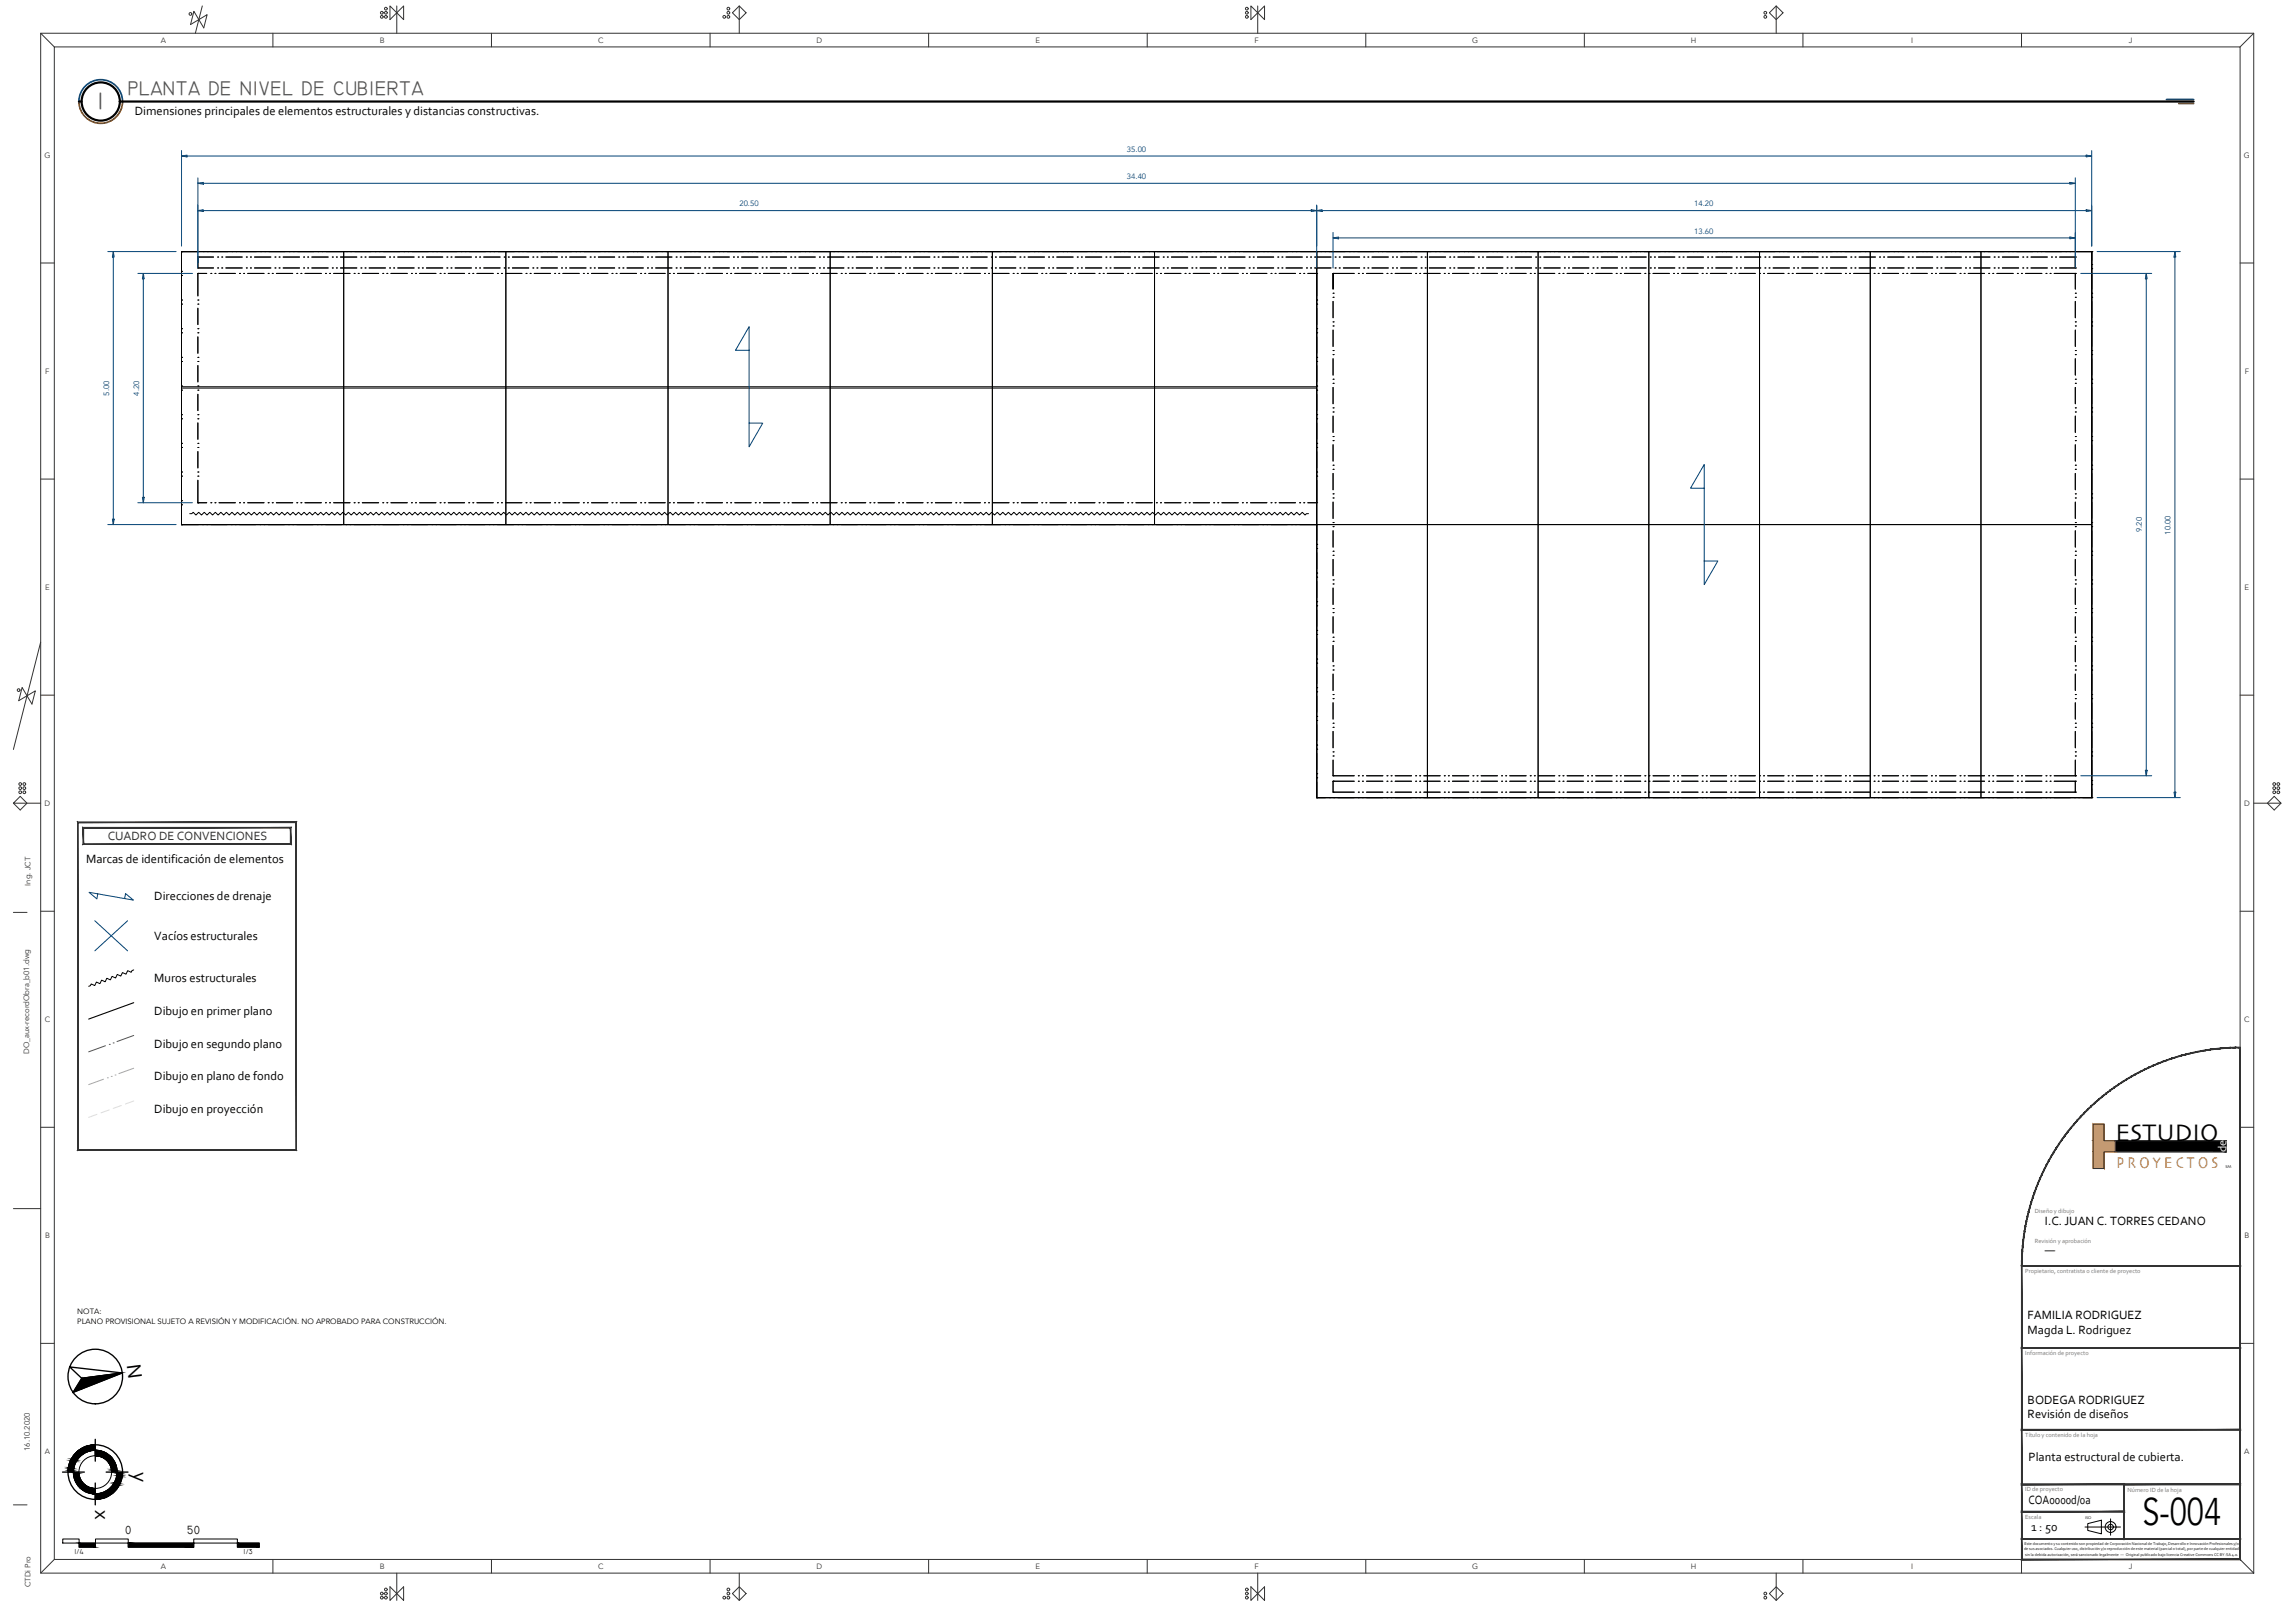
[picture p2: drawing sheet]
<svg xmlns="http://www.w3.org/2000/svg" width="841mm" height="594mm" viewBox="0 0 841 594" stroke-linecap="round" stroke-linejoin="round" font-family="sans-serif">
<defs><g id="words">
<text font-size="14.1" x="785.1" y="558.7">S-004</text>
<text font-size="9.2" x="775.3" y="417.9">ESTUDIO</text>
<text font-size="8.8" fill="#535353" x="35.6" y="40.1">1</text>
<g font-size="7.7">
<text x="46.5" y="500" transform="rotate(83 46.5 500)">N</text>
<text x="49" y="539.2" transform="rotate(90 49 539.2)">y</text>
<text x="34.9" y="553.2" transform="rotate(90 34.9 553.2)">x</text>
</g>
<text font-size="7.3" fill="#535353" x="46.9" y="34.7">PLANTA DE NIVEL DE CUBIERTA</text>
<text font-size="5.9" fill="#fa7d00" x="775.6" y="427.9">P R O Y E C T O S</text>
<g font-size="4.6">
<text x="49.4" y="42.2">Dimensiones principales de elementos estructurales y distancias constructivas.</text>
<text x="31.5" y="315.9">Marcas de identificación de elementos</text>
<text x="56.5" y="329.7">Direcciones de drenaje</text>
<text x="56.5" y="344.2">Vacíos estructurales</text>
<text x="56.5" y="359.7">Muros estructurales</text>
<text x="56.5" y="371.7">Dibujo en primer plano</text>
<text x="56.5" y="383.7">Dibujo en segundo plano</text>
<text x="56.5" y="395.7">Dibujo en plano de fondo</text>
<text x="56.5" y="407.7">Dibujo en proyección</text>
<text x="749.4" y="448.5">I.C. JUAN C. TORRES CEDANO</text>
<text x="749.4" y="459.3">—</text>
<text x="743" y="483.2">FAMILIA RODRIGUEZ</text>
<text x="743" y="488.4">Magda L. Rodriguez</text>
<text x="743" y="514.2">BODEGA RODRIGUEZ</text>
<text x="743" y="519.5">Revisión de diseños</text>
<text x="743.4" y="535.2">Planta estructural de cubierta.</text>
<text x="743.4" y="550.7">COA0000d/0a</text>
<text x="744.3" y="560.7">1 : 50</text>
</g>
<text font-size="4.6" fill="#323232" x="39.5" y="307.7">CUADRO DE CONVENCIONES</text>
<text font-size="4.4" fill="#fefefe" x="815.9" y="422.1" transform="rotate(-90 815.9 422.1)">de</text>
<g font-size="4.4">
<text x="45.8" y="561.8">0</text>
<text x="68.6" y="561.8">50</text>
</g>
<g font-size="2.8" fill="#323232">
<text x="59" y="15.7">A</text>
<text x="139.2" y="15.7">B</text>
<text x="219.2" y="15.7">C</text>
<text x="299.2" y="15.7">D</text>
<text x="379.5" y="15.7">E</text>
<text x="459.7" y="15.7">F</text>
<text x="539.5" y="15.7">G</text>
<text x="619.6" y="15.7">H</text>
<text x="700.4" y="15.7">I</text>
<text x="780.2" y="15.7">J</text>
<text x="16.3" y="57.7">G</text>
<text x="822.3" y="57.7">G</text>
<text x="16.6" y="136.9">F</text>
<text x="822.6" y="136.9">F</text>
<text x="16.6" y="216">E</text>
<text x="822.6" y="216">E</text>
<text x="16.4" y="295.2">D</text>
<text x="822.4" y="295.2">D</text>
<text x="11.2" y="324.4" transform="rotate(-90 11.2 324.4)">Ing. JCT</text>
<text x="16.4" y="374.3">C</text>
<text x="822.4" y="374.3">C</text>
<text x="10.6" y="386.1" transform="rotate(-90 10.6 386.1)">DO_aux-recordObra_b01.dwg</text>
<text x="16.5" y="453.5">B</text>
<text x="822.5" y="453.5">B</text>
<text x="10.9" y="531.5" transform="rotate(-90 10.9 531.5)">16.10.2020</text>
<text x="16.4" y="532.6">A</text>
<text x="822.4" y="532.6">A</text>
<text x="59" y="574.7">A</text>
<text x="139.2" y="574.7">B</text>
<text x="219.2" y="574.7">C</text>
<text x="299.2" y="574.7">D</text>
<text x="379.5" y="574.7">E</text>
<text x="459.7" y="574.7">F</text>
<text x="539.5" y="574.7">G</text>
<text x="619.6" y="574.7">H</text>
<text x="700.4" y="574.7">I</text>
<text x="780.2" y="574.7">J</text>
<text x="11.2" y="581.3" transform="rotate(-90 11.2 581.3)">CTDi Pro</text>
</g>
<g font-size="2.8" fill="#004275">
<text x="413" y="55.6">35.00</text>
<text x="413" y="65.6">34.40</text>
<text x="271" y="75.6">20.50</text>
<text x="620.9" y="75.6">14.20</text>
<text x="620.9" y="85.6">13.60</text>
<text x="39.9" y="144.9" transform="rotate(-90 39.9 144.9)">5.00</text>
<text x="50.9" y="144.9" transform="rotate(-90 50.9 144.9)">4.20</text>
<text x="784.9" y="194.9" transform="rotate(-90 784.9 194.9)">9.20</text>
<text x="795.4" y="195.8" transform="rotate(-90 795.4 195.8)">10.00</text>
</g>
<g font-size="2.8">
<text x="28.3" y="481.2">NOTA:</text>
<text x="28.3" y="485.1">PLANO PROVISIONAL SUJETO A REVISIÓN Y MODIFICACIÓN. NO APROBADO PARA CONSTRUCCIÓN.</text>
</g>
<g font-size="2.6">
<text x="27.3" y="569.2">1/4</text>
<text x="89.3" y="569.2">1/3</text>
</g>
<g font-size="2.3" fill="#787878">
<text x="745.7" y="444.4">Diseño y dibujo</text>
<text x="745.7" y="455.2">Revisión y aprobación</text>
<text x="742.2" y="466.4">Propietario, contratista o cliente de proyecto</text>
<text x="742.2" y="496.4">Información de proyecto</text>
<text x="742.2" y="526.4">Título y contenido de la hoja</text>
<text x="742.2" y="545.9">ID de proyecto</text>
<text x="779.6" y="546.4">Número ID de la hoja</text>
<text x="742.2" y="556.4">Escala</text>
</g>
<text font-size="1.5" x="815.5" y="428">SM</text>
<g font-size="1.5" fill="#141414">
<text x="741.7" y="567.9">de sus asociados. Cualquier uso, distribución y/o reproducción de este material (parcial o total), por parte de cualquier entidad</text>
<text x="741.9" y="565.8">Este documento y su contenido son propiedad de Corporación Nacional de Trabajo, Desarrollo e Innovación Profesionales y/o</text>
<text x="742.2" y="570">sin la debida autorización, será sancionado legalmente — Original publicado bajo licencia Creative Commons CC BY-SA 4.0.</text>
</g>
<text font-size="1.4" x="764.1" y="556.3">ISO</text>
</g></defs>
<g fill="none" stroke="#000" stroke-width=".37">
<path d="M66.5 99.4h.1M66.5 92.1h.1M66.5 92.1h416v100h-416zM66.5 92.1v100M66.5 92.1v5.8M66.5 92.1h6.5M72.5 94.1v4M72.5 94.1v4h5.8h-5.8M72.5 94.1h.1M72.5 98.1h.1M72.5 94.1h5.8M74.5 92.1h.1"/>
<path d="M76 92.1h.1M77.5 92.1h6M79.8 98.1h.1M79.8 94.1h.1M81.3 98.1h.1M81.3 94.1h.1M82.8 98.1h6M82.8 94.1h6M85 92.1h.1M86.5 92.1h.1M88 92.1h6M90.3 98.1h.1"/>
<path d="M90.3 94.1h.1M91.8 98.1h.1M91.8 94.1h.1M93.3 98.1h6M93.3 94.1h6M95.5 92.1h.1M97 92.1h.1M98.5 92.1h6M100.8 98.1h.1M100.8 94.1h.1M102.3 98.1h.1M102.3 94.1h.1"/>
<path d="M103.8 98.1h6M103.8 94.1h6M106 92.1h.1M107.5 92.1h.1M109 92.1h6M111.3 98.1h.1M111.3 94.1h.1M112.8 98.1h.1M112.8 94.1h.1M114.3 98.1h6M114.3 94.1h6M116.5 92.1h.1"/>
<path d="M118 92.1h.1M119.5 92.1h6M121.8 98.1h.1M121.8 94.1h.1M123.3 98.1h.1M123.3 94.1h.1M124.8 98.1h6M124.8 94.1h6M125.9 92.1v100zM127 92.1h.1M128.5 92.1h.1M130 92.1h6"/>
<path d="M132.3 98.1h.1M132.3 94.1h.1M133.8 98.1h.1M133.8 94.1h.1M135.3 98.1h6M135.3 94.1h6M137.5 92.1h.1M139 92.1h.1M140.5 92.1h6M142.8 98.1h.1M142.8 94.1h.1M144.3 98.1h.1"/>
<path d="M144.3 94.1h.1M145.8 98.1h6M145.8 94.1h6M148 92.1h.1M149.5 92.1h.1M151 92.1h6M153.3 98.1h.1M153.3 94.1h.1M154.8 98.1h.1M154.8 94.1h.1M156.3 98.1h6M156.3 94.1h6"/>
<path d="M158.5 92.1h.1M160 92.1h.1M161.5 92.1h6M163.8 98.1h.1M163.8 94.1h.1M165.3 98.1h.1M165.3 94.1h.1M166.8 98.1h6M166.8 94.1h6M169 92.1h.1M170.5 92.1h.1M172 92.1h6"/>
<path d="M174.3 98.1h.1M174.3 94.1h.1M175.8 98.1h.1M175.8 94.1h.1M177.3 98.1h6M177.3 94.1h6M179.5 92.1h.1M181 92.1h.1M182.5 92.1h6M184.8 98.1h.1M184.8 94.1h.1M185.4 92.1v100z"/>
<path d="M186.3 98.1h.1M186.3 94.1h.1M187.8 98.1h6M187.8 94.1h6M190 92.1h.1M191.5 92.1h.1M193 92.1h6M195.3 98.1h.1M195.3 94.1h.1M196.8 98.1h.1M196.8 94.1h.1M198.3 98.1h6"/>
<path d="M198.3 94.1h6M200.5 92.1h.1M202 92.1h.1M203.5 92.1h6M205.8 98.1h.1M205.8 94.1h.1M207.3 98.1h.1M207.3 94.1h.1M208.8 98.1h6M208.8 94.1h6M211 92.1h.1M212.5 92.1h.1"/>
<path d="M214 92.1h6M216.3 98.1h.1M216.3 94.1h.1M217.8 98.1h.1M217.8 94.1h.1M219.3 98.1h6M219.3 94.1h6M221.5 92.1h.1M223 92.1h.1M224.5 92.1h6M226.8 98.1h.1M226.8 94.1h.1"/>
<path d="M228.3 98.1h.1M228.3 94.1h.1M229.8 98.1h6M229.8 94.1h6M232 92.1h.1M233.5 92.1h.1M235 92.1h6M237.3 98.1h.1M237.3 94.1h.1M238.8 98.1h.1M238.8 94.1h.1M240.3 98.1h6"/>
<path d="M240.3 94.1h6M242.5 92.1h.1M244 92.1h.1M244.8 92.1v100zM245.5 92.1h6M247.8 98.1h.1M247.8 94.1h.1M249.3 98.1h.1M249.3 94.1h.1M250.8 98.1h6M250.8 94.1h6M253 92.1h.1"/>
<path d="M254.5 92.1h.1M256 92.1h6M258.3 98.1h.1M258.3 94.1h.1M259.8 98.1h.1M259.8 94.1h.1M261.3 98.1h6M261.3 94.1h6M263.5 92.1h.1M265 92.1h.1M266.5 92.1h6M268.8 98.1h.1"/>
<path d="M268.8 94.1h.1M270.3 98.1h.1M270.3 94.1h.1M271.8 98.1h6M271.8 94.1h6M274 92.1h.1M275.5 92.1h.1M277 92.1h6M279.3 98.1h.1M279.3 94.1h.1M280.8 98.1h.1M280.8 94.1h.1"/>
<path d="M282.3 98.1h6M282.3 94.1h6M284.5 92.1h.1M286 92.1h.1M287.5 92.1h6M289.8 98.1h.1M289.8 94.1h.1M291.3 98.1h.1M291.3 94.1h.1M292.8 98.1h6M292.8 94.1h6M295 92.1h.1"/>
<path d="M296.5 92.1h.1M298 92.1h6M300.3 98.1h.1M300.3 94.1h.1M301.8 98.1h.1M301.8 94.1h.1M303.3 98.1h6M303.3 94.1h6M304.2 92.1v100zM305.5 92.1h.1M307 92.1h.1M308.5 92.1h6"/>
<path d="M310.8 98.1h.1M310.8 94.1h.1M312.3 98.1h.1M312.3 94.1h.1M313.8 98.1h6M313.8 94.1h6M316 92.1h.1M317.5 92.1h.1M319 92.1h6M321.3 98.1h.1M321.3 94.1h.1M322.8 98.1h.1"/>
<path d="M322.8 94.1h.1M324.3 98.1h6M324.3 94.1h6M326.5 92.1h.1M328 92.1h.1M329.5 92.1h6M331.8 98.1h.1M331.8 94.1h.1M333.3 98.1h.1M333.3 94.1h.1M334.8 98.1h6M334.8 94.1h6"/>
<path d="M337 92.1h.1M338.5 92.1h.1M340 92.1h6M342.3 98.1h.1M342.3 94.1h.1M343.8 98.1h.1M343.8 94.1h.1M345.3 98.1h6M345.3 94.1h6M347.5 92.1h.1M349 92.1h.1M350.5 92.1h6"/>
<path d="M352.8 98.1h.1M352.8 94.1h.1M354.3 98.1h.1M354.3 94.1h.1M355.8 98.1h6M355.8 94.1h6M358 92.1h.1M359.5 92.1h.1M361 92.1h6M363.3 98.1h.1M363.3 94.1h.1M363.7 92.1v100z"/>
<path d="M364.8 98.1h.1M364.8 94.1h.1M366.3 98.1h6M366.3 94.1h6M368.5 92.1h.1M370 92.1h.1M371.5 92.1h6M373.8 98.1h.1M373.8 94.1h.1M375.3 98.1h.1M375.3 94.1h.1M376.8 98.1h6"/>
<path d="M376.8 94.1h6M379 92.1h.1M380.5 92.1h.1M382 92.1h6M384.3 98.1h.1M384.3 94.1h.1M385.8 98.1h.1M385.8 94.1h.1M387.3 98.1h6M387.3 94.1h6M389.5 92.1h.1M391 92.1h.1"/>
<path d="M392.5 92.1h6M394.8 98.1h.1M394.8 94.1h.1M396.3 98.1h.1M396.3 94.1h.1M397.8 98.1h6M397.8 94.1h6M400 92.1h.1M401.5 92.1h.1M403 92.1h6M405.3 98.1h.1M405.3 94.1h.1"/>
<path d="M406.8 98.1h.1M406.8 94.1h.1M408.3 98.1h6M408.3 94.1h6M410.5 92.1h.1M412 92.1h.1M413.5 92.1h6M415.8 98.1h.1M415.8 94.1h.1M417.3 98.1h.1M417.3 94.1h.1M418.8 98.1h6"/>
<path d="M418.8 94.1h6M421 92.1h.1M422.5 92.1h.1M423.1 92.1v100zM424 92.1h6M426.3 98.1h.1M426.3 94.1h.1M427.8 98.1h.1M427.8 94.1h.1M429.3 98.1h6M429.3 94.1h6M431.5 92.1h.1"/>
<path d="M433 92.1h.1M434.5 92.1h6M436.8 98.1h.1M436.8 94.1h.1M438.3 98.1h.1M438.3 94.1h.1M439.8 98.1h6M439.8 94.1h6M442 92.1h.1M443.5 92.1h.1M445 92.1h6M447.3 98.1h.1"/>
<path d="M447.3 94.1h.1M448.8 98.1h.1M448.8 94.1h.1M450.3 98.1h6M450.3 94.1h6M452.5 92.1h.1M454 92.1h.1M455.5 92.1h6M457.8 98.1h.1M457.8 94.1h.1M459.3 98.1h.1M459.3 94.1h.1"/>
<path d="M460.8 98.1h6M460.8 94.1h6M463 92.1h.1M464.5 92.1h.1M466 92.1h6M468.3 98.1h.1M468.3 94.1h.1M469.8 98.1h.1M469.8 94.1h.1M471.3 98.1h6M471.3 94.1h6M473.5 92.1h.1"/>
<path d="M475 92.1h.1M476.5 92.1h6M478.8 98.1h.1M478.8 94.1h.1M480.3 98.1h.1M480.3 94.1h.1M481.8 98.1h6M481.8 94.1h6M482.5 92.1h284v200h-284zM482.5 92.1h.1M484 92.1h.1M485.5 92.1h.1"/>
<path d="M487 92.1h6M489.3 98.1h.1M489.3 94.1h.1M490.8 98.1h.1M490.8 94.1h.1M492.3 98.1h6M492.3 94.1h6M494.5 92.1h.1M496 92.1h.1M497.5 92.1h6M499.8 98.1h.1M499.8 94.1h.1"/>
<path d="M501.3 98.1h.1M501.3 94.1h.1M502.8 98.1h6M502.8 94.1h6M505 92.1h.1M506.5 92.1h.1M508 92.1h6M510.3 98.1h.1M510.3 94.1h.1M511.8 98.1h.1M511.8 94.1h.1M513.3 98.1h6"/>
<path d="M513.3 94.1h6M515.5 92.1h.1M517 92.1h.1M518.5 92.1h6M520.8 98.1h.1M520.8 94.1h.1M522.3 98.1h.1M522.3 94.1h.1M523.1 92.1v200M523.8 98.1h6M523.8 94.1h6M526 92.1h.1"/>
<path d="M527.5 92.1h.1M529 92.1h6M531.3 98.1h.1M531.3 94.1h.1M532.8 98.1h.1M532.8 94.1h.1M534.3 98.1h6M534.3 94.1h6M536.5 92.1h.1M538 92.1h.1M539.5 92.1h6M541.8 98.1h.1"/>
<path d="M541.8 94.1h.1M543.3 98.1h.1M543.3 94.1h.1M544.8 98.1h6M544.8 94.1h6M547 92.1h.1M548.5 92.1h.1M550 92.1h6M552.3 98.1h.1M552.3 94.1h.1M553.8 98.1h.1M553.8 94.1h.1"/>
<path d="M555.3 98.1h6M555.3 94.1h6M557.5 92.1h.1M559 92.1h.1M560.5 92.1h6M562.8 98.1h.1M562.8 94.1h.1M563.7 92.1v200M564.3 98.1h.1M564.3 94.1h.1M565.8 98.1h6M565.8 94.1h6"/>
<path d="M568 92.1h.1M569.5 92.1h.1M571 92.1h6M573.3 98.1h.1M573.3 94.1h.1M574.8 98.1h.1M574.8 94.1h.1M576.3 98.1h6M576.3 94.1h6M578.5 92.1h.1M580 92.1h.1M581.5 92.1h6"/>
<path d="M583.8 98.1h.1M583.8 94.1h.1M585.3 98.1h.1M585.3 94.1h.1M586.8 98.1h6M586.8 94.1h6M589 92.1h.1M590.5 92.1h.1M592 92.1h6M594.3 98.1h.1M594.3 94.1h.1M595.8 98.1h.1"/>
<path d="M595.8 94.1h.1M597.3 98.1h6M597.3 94.1h6M599.5 92.1h.1M601 92.1h.1M602.5 92.1h6M604.2 92.1v200M604.8 98.1h.1M604.8 94.1h.1M606.3 98.1h.1M606.3 94.1h.1M607.8 98.1h6"/>
<path d="M607.8 94.1h6M610 92.1h.1M611.5 92.1h.1M613 92.1h6M615.3 98.1h.1M615.3 94.1h.1M616.8 98.1h.1M616.8 94.1h.1M618.3 98.1h6M618.3 94.1h6M620.5 92.1h.1M622 92.1h.1"/>
<path d="M623.5 92.1h6M625.8 98.1h.1M625.8 94.1h.1M627.3 98.1h.1M627.3 94.1h.1M628.8 98.1h6M628.8 94.1h6M631 92.1h.1M632.5 92.1h.1M634 92.1h6M636.3 98.1h.1M636.3 94.1h.1"/>
<path d="M637.8 98.1h.1M637.8 94.1h.1M639.3 98.1h6M639.3 94.1h6M641.5 92.1h.1M643 92.1h.1M644.5 92.1h6M644.8 92.1v200M646.8 98.1h.1M646.8 94.1h.1M648.3 98.1h.1M648.3 94.1h.1"/>
<path d="M649.8 98.1h6M649.8 94.1h6M652 92.1h.1M653.5 92.1h.1M655 92.1h6M657.3 98.1h.1M657.3 94.1h.1M658.8 98.1h.1M658.8 94.1h.1M660.3 98.1h6M660.3 94.1h6M662.5 92.1h.1"/>
<path d="M664 92.1h.1M665.5 92.1h6M667.8 98.1h.1M667.8 94.1h.1M669.3 98.1h.1M669.3 94.1h.1M670.8 98.1h6M670.8 94.1h6M673 92.1h.1M674.5 92.1h.1M676 92.1h6M678.3 98.1h.1"/>
<path d="M678.3 94.1h.1M679.8 98.1h.1M679.8 94.1h.1M681.3 98.1h6M681.3 94.1h6M683.5 92.1h.1M685 92.1h.1M685.4 92.1v200M686.5 92.1h6M688.8 98.1h.1M688.8 94.1h.1M690.3 98.1h.1"/>
<path d="M690.3 94.1h.1M691.8 98.1h6M691.8 94.1h6M694 92.1h.1M695.5 92.1h.1M697 92.1h6M699.3 98.1h.1M699.3 94.1h.1M700.8 98.1h.1M700.8 94.1h.1M702.3 98.1h6M702.3 94.1h6"/>
<path d="M704.5 92.1h.1M706 92.1h.1M707.5 92.1h6M709.8 98.1h.1M709.8 94.1h.1M711.3 98.1h.1M711.3 94.1h.1M712.8 98.1h6M712.8 94.1h6M715 92.1h.1M716.5 92.1h.1M718 92.1h6"/>
<path d="M720.3 98.1h.1M720.3 94.1h.1M721.8 98.1h.1M721.8 94.1h.1M723.3 98.1h6M723.3 94.1h6M725.5 92.1h.1M725.9 92.1v200M727 92.1h.1M728.5 92.1h6M730.8 98.1h.1M730.8 94.1h.1"/>
<path d="M732.3 98.1h.1M732.3 94.1h.1M733.8 98.1h6M733.8 94.1h6M736 92.1h.1M737.5 92.1h.1M739 92.1h6M741.3 98.1h.1M741.3 94.1h.1M742.8 98.1h.1M742.8 94.1h.1M744.3 98.1h6"/>
<path d="M744.3 94.1h6M746.5 92.1h.1M748 92.1h.1M749.5 92.1h6M751.8 98.1h.1M751.8 94.1h.1M753.3 98.1h.1M753.3 94.1h.1M757 92.1h.1M758.5 92.1h.1M760 92.1h6.5M760.5 94.1h.1"/>
<path d="M760.5 98.1h.1M760.5 94.1h-5.7h5.7v4h-5.7h5.7M760.5 94.1v4M766.5 96.9h.1M766.5 98.4h.1M766.5 92.1h.1M766.5 92.1v200M766.5 92.1h-700h700M766.5 92.1v3.3M766.5 99.9v6M66.5 111.4h.1M66.5 109.9h.1"/>
<path d="M66.5 100.9h.1M66.5 102.4v6M66.5 112.9v6M72.5 100.1h.1M72.5 111.4h.1M72.5 109.9h.1M72.5 100.1h3.3M72.5 100.1v8.3M72.5 112.9v6M77.3 100.1h.1M78.8 100.1h.1M80.3 100.1h6"/>
<path d="M87.8 100.1h.1M89.3 100.1h.1M90.8 100.1h6M98.3 100.1h.1M99.8 100.1h.1M101.3 100.1h6M108.8 100.1h.1M110.3 100.1h.1M111.8 100.1h6M119.3 100.1h.1M120.8 100.1h.1M122.3 100.1h6"/>
<path d="M129.8 100.1h.1M131.3 100.1h.1M132.8 100.1h6M140.3 100.1h.1M141.8 100.1h.1M143.3 100.1h6M150.8 100.1h.1M152.3 100.1h.1M153.8 100.1h6M161.3 100.1h.1M162.8 100.1h.1M164.3 100.1h6"/>
<path d="M171.8 100.1h.1M173.3 100.1h.1M174.8 100.1h6M182.3 100.1h.1M183.8 100.1h.1M185.3 100.1h6M192.8 100.1h.1M194.3 100.1h.1M195.8 100.1h6M203.3 100.1h.1M204.8 100.1h.1M206.3 100.1h6"/>
<path d="M213.8 100.1h.1M215.3 100.1h.1M216.8 100.1h6M224.3 100.1h.1M225.8 100.1h.1M227.3 100.1h6M234.8 100.1h.1M236.3 100.1h.1M237.8 100.1h6M245.3 100.1h.1M246.8 100.1h.1M248.3 100.1h6"/>
<path d="M255.8 100.1h.1M257.3 100.1h.1M258.8 100.1h6M266.3 100.1h.1M267.8 100.1h.1M269.3 100.1h6M276.8 100.1h.1M278.3 100.1h.1M279.8 100.1h6M287.3 100.1h.1M288.8 100.1h.1M290.3 100.1h6"/>
<path d="M297.8 100.1h.1M299.3 100.1h.1M300.8 100.1h6M308.3 100.1h.1M309.8 100.1h.1M311.3 100.1h6M318.8 100.1h.1M320.3 100.1h.1M321.8 100.1h6M329.3 100.1h.1M330.8 100.1h.1M332.3 100.1h6"/>
<path d="M339.8 100.1h.1M341.3 100.1h.1M342.8 100.1h6M350.3 100.1h.1M351.8 100.1h.1M353.3 100.1h6M360.8 100.1h.1M362.3 100.1h.1M363.8 100.1h6M371.3 100.1h.1M372.8 100.1h.1M374.3 100.1h6"/>
<path d="M381.8 100.1h.1M383.3 100.1h.1M384.8 100.1h6M392.3 100.1h.1M393.8 100.1h.1M395.3 100.1h6M402.8 100.1h.1M404.3 100.1h.1M405.8 100.1h6M413.3 100.1h.1M414.8 100.1h.1M416.3 100.1h6"/>
<path d="M423.8 100.1h.1M425.3 100.1h.1M426.8 100.1h6M434.3 100.1h.1M435.8 100.1h.1M437.3 100.1h6M444.8 100.1h.1M446.3 100.1h.1M447.8 100.1h6M455.3 100.1h.1M456.8 100.1h.1M458.3 100.1h6"/>
<path d="M465.8 100.1h.1M467.3 100.1h.1M468.8 100.1h6M476.3 100.1h.1M477.8 100.1h.1M479.3 100.1h3.2M482.5 109.9h.1M482.5 111.4h.1M482.5 100.1h.1M482.5 100.1v8.3M482.5 112.9v6M488.5 119.4h.1"/>
<path d="M488.5 117.9h.1M488.5 108.9h.1M488.5 107.4h.1M488.5 105.9v-5.8v5.8M488.5 100.1h.1M488.5 100.1h7.8M488.5 110.4v6M497.8 100.1h.1M499.3 100.1h.1M500.8 100.1h6M508.3 100.1h.1M509.8 100.1h.1"/>
<path d="M511.3 100.1h6M518.8 100.1h.1M520.3 100.1h.1M521.8 100.1h6M529.3 100.1h.1M530.8 100.1h.1M532.3 100.1h6M539.8 100.1h.1M541.3 100.1h.1M542.8 100.1h6M550.3 100.1h.1M551.8 100.1h.1"/>
<path d="M553.3 100.1h6M560.8 100.1h.1M562.3 100.1h.1M563.8 100.1h6M571.3 100.1h.1M572.8 100.1h.1M574.3 100.1h6M581.8 100.1h.1M583.3 100.1h.1M584.8 100.1h6M592.3 100.1h.1M593.8 100.1h.1"/>
<path d="M595.3 100.1h6M602.8 100.1h.1M604.3 100.1h.1M605.8 100.1h6M613.3 100.1h.1M614.8 100.1h.1M616.3 100.1h6M623.8 100.1h.1M625.3 100.1h.1M626.8 100.1h6M634.3 100.1h.1M635.8 100.1h.1"/>
<path d="M637.3 100.1h6M644.8 100.1h.1M646.3 100.1h.1M647.8 100.1h6M655.3 100.1h.1M656.8 100.1h.1M658.3 100.1h6M665.8 100.1h.1M667.3 100.1h.1M668.8 100.1h6M676.3 100.1h.1M677.8 100.1h.1"/>
<path d="M679.3 100.1h6M686.8 100.1h.1M688.3 100.1h.1M689.8 100.1h6M697.3 100.1h.1M698.8 100.1h.1M700.3 100.1h6M707.8 100.1h.1M709.3 100.1h.1M710.8 100.1h6M718.3 100.1h.1M719.8 100.1h.1"/>
<path d="M721.3 100.1h6M728.8 100.1h.1M730.3 100.1h.1M731.8 100.1h6M739.3 100.1h.1M740.8 100.1h.1M742.3 100.1h6M749.8 100.1h.1M751.3 100.1h.1M752.8 100.1h7.7M760.5 107.4h.1M760.5 108.9h.1"/>
<path d="M760.5 117.9h.1M760.5 119.4h.1M760.5 100.1h.1M760.5 100.1v5.8M760.5 110.4v6M766.5 107.4h.1M766.5 108.9h.1M766.5 117.9h.1M766.5 119.4h.1M766.5 110.4v6M66.5 132.4h.1M66.5 130.9h.1"/>
<path d="M66.5 121.9h.1M66.5 120.4h.1M66.5 123.4v6M66.5 133.9v6M72.5 132.4h.1M72.5 130.9h.1M72.5 121.9h.1M72.5 120.4h.1M72.5 123.4v6M72.5 133.9v6M482.5 120.4h.1M482.5 121.9h.1"/>
<path d="M482.5 130.9h.1M482.5 132.4h.1M482.5 123.4v6M482.5 133.9v6M488.5 138.9h.1M488.5 129.9h.1M488.5 128.4h.1M488.5 120.9v6M488.5 131.4v6M760.5 128.4h.1M760.5 129.9h.1M760.5 138.9h.1"/>
<path d="M760.5 120.9v6M760.5 131.4v6M766.5 128.4h.1M766.5 129.9h.1M766.5 138.9h.1M766.5 120.9v6M766.5 131.4v6M66.5 153.4h.1M66.5 151.9h.1M66.5 142.9h.1M66.5 141.4h.1M66.5 144.4v6"/>
<path d="M66.5 154.9v6M66.5 142.1h416M66.5 141.7h416M72.5 153.4h.1M72.5 151.9h.1M72.5 142.9h.1M72.5 141.4h.1M72.5 144.4v6M72.5 154.9v6M482.5 141.4h.1M482.5 142.9h.1M482.5 151.9h.1"/>
<path d="M482.5 153.4h.1M482.5 144.4v6M482.5 154.9v6M488.5 159.9h.1M488.5 150.9h.1M488.5 149.4h.1M488.5 140.4h.1M488.5 141.9v6M488.5 152.4v6M760.5 140.4h.1M760.5 149.4h.1M760.5 150.9h.1"/>
<path d="M760.5 159.9h.1M760.5 141.9v6M760.5 152.4v6M766.5 140.4h.1M766.5 149.4h.1M766.5 150.9h.1M766.5 159.9h.1M766.5 141.9v6M766.5 152.4v6M66.5 174.4h.1M66.5 172.9h.1M66.5 163.9h.1"/>
<path d="M66.5 162.4h.1M66.5 165.4v6M66.5 175.9v6M72.5 174.4h.1M72.5 172.9h.1M72.5 163.9h.1M72.5 162.4h.1M72.5 165.4v6M72.5 175.9v8.2M482.5 162.4h.1M482.5 163.9h.1M482.5 172.9h.1"/>
<path d="M482.5 174.4h.1M482.5 175.9v8.2v-8.2M482.5 165.4v6M488.5 171.9h.1M488.5 170.4h.1M488.5 161.4h.1M488.5 162.9v6M488.5 173.4v6M760.5 161.4h.1M760.5 170.4h.1M760.5 171.9h.1M760.5 162.9v6"/>
<path d="M760.5 173.4v6M766.5 161.4h.1M766.5 170.4h.1M766.5 171.9h.1M766.5 162.9v6M766.5 173.4v6M66.5 184.9h.1M66.5 183.4h.1M66.5 192.1h.1M66.5 192.1v-100v100M66.5 192.1h416h-416M66.5 186.4v5.7"/>
<path d="M69.5 188.1h.8l.5-.5 1 1 1-1 1 1 1.1-1 1 1 1-1 1 1 1-1 1 1 1-1 1.1 1 1-1 1 1 1-1 1 1 1-1 1.1 1 1-1 1 1 1-1 1 1 1-1 1.1 1 1-1 1 1 1-1 1 1 1-1 1.1 1 1-1 1 1 1-1 1 1 1-1 1 1 1.1-1 1 1 1-1 1 1 1-1 1 1 1.1-1 1 1 1-1 1 1 1-1 1 1 1.1-1 1 1 1-1 1 1 1-1 1 1 1.1-1 1 1 1-1 1 1 1-1 1 1 1-1 1.1 1 1-1 1 1 1-1 1 1 1-1 1.1 1 1-1 1 1 1-1 1 1 1.1-1 1 1 1-1 1 1 1-1 1 1 1-1 1.1 1 1-1 1 1 1-1 1 1 1-1 1.1 1 1-1 1 1 1-1 1 1 1-1 1.1 1 1-1 1 1 1-1 1 1 1-1 1.1 1 1-1 1 1 1-1 1 1 1-1 1 1 1.1-1 1 1 1-1 1 1 1-1 1 1 1.1-1 1 1 1-1 1 1 1-1 1 1 1.1-1 1 1 1-1 1 1 1-1 1 1 1.1-1 1 1 1-1 1 1 1-1 1 1 1-1 1.1 1 1-1 1 1 1-1 1 1 1-1 1.1 1 1-1 1 1 1-1 1 1 1-1 1.1 1 1-1 1 1 1-1 1 1 1-1 1.1 1 1-1 1 1 1-1 1 1 1-1 1 1 1.1-1 1 1 1-1 1 1 1-1 1 1 1.1-1 1 1 1-1 1 1 1-1 1 1 1.1-1 1 1 1-1 1 1 1-1 1 1 1.1-1 1 1 1-1 1 1 1-1 1 1 1.1-1 1 1 1-1 1 1 1-1 1 1 1.1-1 1 1 1-1 1 1 1-1 1 1 1-1 1.1 1 1-1 1 1 1-1 1 1 1-1 1.1 1 1-1 1 1 1-1 1 1 1-1 1.1 1 1-1 1 1 1-1 1 1 1-1 1.1 1 1-1 1 1 1-1 1 1 1-1 1 1 1.1-1 1 1 1-1 1 1 1-1 1 1 1.1-1 1 1 1-1 1 1 1-1 1 1 1.1-1 1 1 1-1 1 1 1-1 1 1 1.1-1 1 1 1-1 1 1 1-1 1 1 1-1 1.1 1 1-1 1 1 1-1 1 1 1-1 1.1 1 1-1 1 1 1-1 1 1 1.1-1 1 1 1-1 1 1 1-1 1 1 1-1 1.1 1 1-1 1 1 1-1 1 1 1-1 1.1 1 1-1 1 1 1-1 1 1 1-1 1.1 1 1-1 1 1 1-1 1 1 1-1 1.1 1 1-1 1 1 1-1 1 1 1-1 1 1 1.1-1 1 1 1-1 1 1 1-1 1 1 1.1-1 1 1 1-1 1 1 1-1 1 1 1.1-1 1 1 1-1 1 1 1-1 1 1 1.1-1 1 1 1-1 1 1 1-1 1 1 1-1 1.1 1 1-1 1 1 1-1 1 1 1-1 1.1 1 1-1 1 1 1-1 1 1 1-1 1.1 1 1-1 1 1 1-1 1 1 1-1 1.1 1 1-1 1 1 1-1 1 1 1-1 1 1 1.1-1 1 1 1-1 1 1 1-1 1.1 1 1-1 1 1 1-1 1 1 1-1 1.1 1 1-1 1 1 1-1 1 1 1-1 1 1 1.1-1 1 1 1-1 1 1 1-1 1 1 1.1-1 1 1 1-1 1 1 1-1 1 1 1.1-1 1 1 1-1 1 1 1-1 1 1 1.1-1 1 1 1-1 1 1 1-1 1 1 1-1 1.1 1 1-1 1 1 1-1 1 1 1-1 1.1 1 1-1 1 1 1-1 1 1 1-1 1.1 1 1-1 1 1 1-1 1 1 1-1 1.1 1 1-1 1 1 1-1 1 1 1-1 1 1 .6-.5h.7M72.5 184.1h.1M72.5 184.1h3.3M72.8 192.1h-6.3h6.3M74.3 192.1h.1M75.8 192.1h.1M77.3 184.1h.1M77.3 192.1h6M78.8 184.1h.1M80.3 184.1h6M84.8 192.1h.1M86.3 192.1h.1"/>
<path d="M87.8 184.1h.1M87.8 192.1h6M89.3 184.1h.1M90.8 184.1h6M95.3 192.1h.1M96.8 192.1h.1M98.3 184.1h.1M98.3 192.1h6M99.8 184.1h.1M101.3 184.1h6M105.8 192.1h.1M107.3 192.1h.1"/>
<path d="M108.8 184.1h.1M108.8 192.1h6M110.3 184.1h.1M111.8 184.1h6M116.3 192.1h.1M117.8 192.1h.1M119.3 184.1h.1M119.3 192.1h6M120.8 184.1h.1M122.3 184.1h6M126.8 192.1h.1M128.3 192.1h.1"/>
<path d="M129.8 184.1h.1M129.8 192.1h6M131.3 184.1h.1M132.8 184.1h6M137.3 192.1h.1M138.8 192.1h.1M140.3 184.1h.1M140.3 192.1h6M141.8 184.1h.1M143.3 184.1h6M147.8 192.1h.1M149.3 192.1h.1"/>
<path d="M150.8 184.1h.1M150.8 192.1h6M152.3 184.1h.1M153.8 184.1h6M158.3 192.1h.1M159.8 192.1h.1M161.3 184.1h.1M161.3 192.1h6M162.8 184.1h.1M164.3 184.1h6M168.8 192.1h.1M170.3 192.1h.1"/>
<path d="M171.8 184.1h.1M171.8 192.1h6M173.3 184.1h.1M174.8 184.1h6M179.3 192.1h.1M180.8 192.1h.1M182.3 184.1h.1M182.3 192.1h6M183.8 184.1h.1M185.3 184.1h6M189.8 192.1h.1M191.3 192.1h.1"/>
<path d="M192.8 184.1h.1M192.8 192.1h6M194.3 184.1h.1M195.8 184.1h6M200.3 192.1h.1M201.8 192.1h.1M203.3 184.1h.1M203.3 192.1h6M204.8 184.1h.1M206.3 184.1h6M210.8 192.1h.1M212.3 192.1h.1"/>
<path d="M213.8 184.1h.1M213.8 192.1h6M215.3 184.1h.1M216.8 184.1h6M221.3 192.1h.1M222.8 192.1h.1M224.3 184.1h.1M224.3 192.1h6M225.8 184.1h.1M227.3 184.1h6M231.8 192.1h.1M233.3 192.1h.1"/>
<path d="M234.8 184.1h.1M234.8 192.1h6M236.3 184.1h.1M237.8 184.1h6M242.3 192.1h.1M243.8 192.1h.1M245.3 184.1h.1M245.3 192.1h6M246.8 184.1h.1M248.3 184.1h6M252.8 192.1h.1M254.3 192.1h.1"/>
<path d="M255.8 184.1h.1M255.8 192.1h6M257.3 184.1h.1M258.8 184.1h6M263.3 192.1h.1M264.8 192.1h.1M266.3 184.1h.1M266.3 192.1h6M267.8 184.1h.1M269.3 184.1h6M273.8 192.1h.1M275.3 192.1h.1"/>
<path d="M276.8 184.1h.1M276.8 192.1h6M278.3 184.1h.1M279.8 184.1h6M284.3 192.1h.1M285.8 192.1h.1M287.3 184.1h.1M287.3 192.1h6M288.8 184.1h.1M290.3 184.1h6M294.8 192.1h.1M296.3 192.1h.1"/>
<path d="M297.8 184.1h.1M297.8 192.1h6M299.3 184.1h.1M300.8 184.1h6M305.3 192.1h.1M306.8 192.1h.1M308.3 184.1h.1M308.3 192.1h6M309.8 184.1h.1M311.3 184.1h6M315.8 192.1h.1M317.3 192.1h.1"/>
<path d="M318.8 184.1h.1M318.8 192.1h6M320.3 184.1h.1M321.8 184.1h6M326.3 192.1h.1M327.8 192.1h.1M329.3 184.1h.1M329.3 192.1h6M330.8 184.1h.1M332.3 184.1h6M336.8 192.1h.1M338.3 192.1h.1"/>
<path d="M339.8 184.1h.1M339.8 192.1h6M341.3 184.1h.1M342.8 184.1h6M347.3 192.1h.1M348.8 192.1h.1M350.3 184.1h.1M350.3 192.1h6M351.8 184.1h.1M353.3 184.1h6M357.8 192.1h.1M359.3 192.1h.1"/>
<path d="M360.8 184.1h.1M360.8 192.1h6M362.3 184.1h.1M363.8 184.1h6M368.3 192.1h.1M369.8 192.1h.1M371.3 184.1h.1M371.3 192.1h6M372.8 184.1h.1M374.3 184.1h6M378.8 192.1h.1M380.3 192.1h.1"/>
<path d="M381.8 184.1h.1M381.8 192.1h6M383.3 184.1h.1M384.8 184.1h6M389.3 192.1h.1M390.8 192.1h.1M392.3 184.1h.1M392.3 192.1h6M393.8 184.1h.1M395.3 184.1h6M399.8 192.1h.1M401.3 192.1h.1"/>
<path d="M402.8 184.1h.1M402.8 192.1h6M404.3 184.1h.1M405.8 184.1h6M410.3 192.1h.1M411.8 192.1h.1M413.3 184.1h.1M413.3 192.1h6M414.8 184.1h.1M416.3 184.1h6M420.8 192.1h.1M422.3 192.1h.1"/>
<path d="M423.8 184.1h.1M423.8 192.1h6M425.3 184.1h.1M426.8 184.1h6M431.3 192.1h.1M432.8 192.1h.1M434.3 184.1h.1M434.3 192.1h6M435.8 184.1h.1M437.3 184.1h6M441.8 192.1h.1M443.3 192.1h.1"/>
<path d="M444.8 184.1h.1M444.8 192.1h6M446.3 184.1h.1M447.8 184.1h6M452.3 192.1h.1M453.8 192.1h.1M455.3 184.1h.1M455.3 192.1h6M456.8 184.1h.1M458.3 184.1h6M462.8 192.1h.1M464.3 192.1h.1"/>
<path d="M465.8 184.1h.1M465.8 192.1h6M467.3 184.1h.1M468.8 184.1h6M473.3 192.1h.1M474.8 192.1h.1M476.3 184.1h.1M476.3 192.1h290.2M477.8 184.1h.1M479.3 184.1h3.2M482.5 199.4h.1M482.5 184.1h.1"/>
<path d="M482.5 192.1h.1M482.5 192.1v100v-100M482.5 192.1v5.8M488.5 192.9h.1M488.5 191.4h.1M488.5 182.4h.1M488.5 180.9h.1M488.5 183.9v6M488.5 194.4v6M760.5 180.9h.1M760.5 182.4h.1M760.5 191.4h.1"/>
<path d="M760.5 192.9h.1M760.5 183.9v6M760.5 194.4v6M766.5 180.9h.1M766.5 182.4h.1M766.5 191.4h.1M766.5 192.9h.1M766.5 183.9v6M766.5 194.4v6M482.5 200.9h.1M482.5 209.9h.1M482.5 211.4h.1"/>
<path d="M482.5 202.4v6M482.5 212.9v6M488.5 213.9h.1M488.5 212.4h.1M488.5 203.4h.1M488.5 201.9h.1M488.5 204.9v6M488.5 215.4v6M760.5 201.9h.1M760.5 203.4h.1M760.5 212.4h.1M760.5 213.9h.1"/>
<path d="M760.5 204.9v6M760.5 215.4v6M766.5 201.9h.1M766.5 203.4h.1M766.5 212.4h.1M766.5 213.9h.1M766.5 204.9v6M766.5 215.4v6M482.5 220.4h.1M482.5 221.9h.1M482.5 230.9h.1M482.5 232.4h.1"/>
<path d="M482.5 223.4v6M482.5 233.9v6M488.5 234.9h.1M488.5 233.4h.1M488.5 224.4h.1M488.5 222.9h.1M488.5 225.9v6M488.5 236.4v6M760.5 222.9h.1M760.5 224.4h.1M760.5 233.4h.1M760.5 234.9h.1"/>
<path d="M760.5 225.9v6M760.5 236.4v6M766.5 222.9h.1M766.5 224.4h.1M766.5 233.4h.1M766.5 234.9h.1M766.5 225.9v6M766.5 236.4v6M482.5 241.4h.1M482.5 242.9h.1M482.5 251.9h.1M482.5 253.4h.1"/>
<path d="M482.5 244.4v6M482.5 254.9v6M488.5 255.9h.1M488.5 254.4h.1M488.5 245.4h.1M488.5 243.9h.1M488.5 246.9v6M488.5 257.4v6M760.5 243.9h.1M760.5 245.4h.1M760.5 254.4h.1M760.5 255.9h.1"/>
<path d="M760.5 246.9v6M760.5 257.4v6M766.5 243.9h.1M766.5 245.4h.1M766.5 254.4h.1M766.5 255.9h.1M766.5 246.9v6M766.5 257.4v6M482.5 262.4h.1M482.5 263.9h.1M482.5 272.9h.1M482.5 274.4h.1"/>
<path d="M482.5 265.4v6M482.5 275.9v6M488.5 276.9h.1M488.5 275.4h.1M488.5 266.4h.1M488.5 264.9h.1M488.5 267.9v6M488.5 278.4v5.7M760.5 264.9h.1M760.5 266.4h.1M760.5 275.4h.1M760.5 276.9h.1"/>
<path d="M760.5 267.9v6M760.5 278.4v5.7M766.5 264.9h.1M766.5 266.4h.1M766.5 275.4h.1M766.5 276.9h.1M766.5 267.9v6M766.5 278.4v6M482.5 283.4h.1M482.5 284.9h.1M482.5 292.1h.1M482.5 292.1h284v-200v200z"/>
<path d="M482.5 286.4v5.7M485.8 292.1h-3.3h3.3M487.3 292.1h.1M488.5 286.1v4M488.5 286.1v4h7.8h-7.8M488.5 286.1h.1M488.5 290.1h.1M488.5 284.1h.1M488.5 286.1h7.8M488.5 284.1h7.8M488.8 292.1h.1M490.3 292.1h6"/>
<path d="M497.8 290.1h.1M497.8 286.1h.1M497.8 284.1h.1M497.8 292.1h.1M499.3 290.1h.1M499.3 286.1h.1M499.3 284.1h.1M499.3 292.1h.1M500.8 290.1h6M500.8 286.1h6M500.8 284.1h6M500.8 292.1h6"/>
<path d="M508.3 290.1h.1M508.3 286.1h.1M508.3 284.1h.1M508.3 292.1h.1M509.8 290.1h.1M509.8 286.1h.1M509.8 284.1h.1M509.8 292.1h.1M511.3 290.1h6M511.3 286.1h6M511.3 284.1h6M511.3 292.1h6"/>
<path d="M518.8 290.1h.1M518.8 286.1h.1M518.8 284.1h.1M518.8 292.1h.1M520.3 290.1h.1M520.3 286.1h.1M520.3 284.1h.1M520.3 292.1h.1M521.8 290.1h6M521.8 286.1h6M521.8 284.1h6M521.8 292.1h6"/>
<path d="M529.3 290.1h.1M529.3 286.1h.1M529.3 284.1h.1M529.3 292.1h.1M530.8 290.1h.1M530.8 286.1h.1M530.8 284.1h.1M530.8 292.1h.1M532.3 290.1h6M532.3 286.1h6M532.3 284.1h6M532.3 292.1h6"/>
<path d="M539.8 290.1h.1M539.8 286.1h.1M539.8 284.1h.1M539.8 292.1h.1M541.3 290.1h.1M541.3 286.1h.1M541.3 284.1h.1M541.3 292.1h.1M542.8 290.1h6M542.8 286.1h6M542.8 284.1h6M542.8 292.1h6"/>
<path d="M550.3 290.1h.1M550.3 286.1h.1M550.3 284.1h.1M550.3 292.1h.1M551.8 290.1h.1M551.8 286.1h.1M551.8 284.1h.1M551.8 292.1h.1M553.3 290.1h6M553.3 286.1h6M553.3 284.1h6M553.3 292.1h6"/>
<path d="M560.8 290.1h.1M560.8 286.1h.1M560.8 284.1h.1M560.8 292.1h.1M562.3 290.1h.1M562.3 286.1h.1M562.3 284.1h.1M562.3 292.1h.1M563.8 290.1h6M563.8 286.1h6M563.8 284.1h6M563.8 292.1h6"/>
<path d="M571.3 290.1h.1M571.3 286.1h.1M571.3 284.1h.1M571.3 292.1h.1M572.8 290.1h.1M572.8 286.1h.1M572.8 284.1h.1M572.8 292.1h.1M574.3 290.1h6M574.3 286.1h6M574.3 284.1h6M574.3 292.1h6"/>
<path d="M581.8 290.1h.1M581.8 286.1h.1M581.8 284.1h.1M581.8 292.1h.1M583.3 290.1h.1M583.3 286.1h.1M583.3 284.1h.1M583.3 292.1h.1M584.8 290.1h6M584.8 286.1h6M584.8 284.1h6M584.8 292.1h6"/>
<path d="M592.3 290.1h.1M592.3 286.1h.1M592.3 284.1h.1M592.3 292.1h.1M593.8 290.1h.1M593.8 286.1h.1M593.8 284.1h.1M593.8 292.1h.1M595.3 290.1h6M595.3 286.1h6M595.3 284.1h6M595.3 292.1h6"/>
<path d="M602.8 290.1h.1M602.8 286.1h.1M602.8 284.1h.1M602.8 292.1h.1M604.3 290.1h.1M604.3 286.1h.1M604.3 284.1h.1M604.3 292.1h.1M605.8 290.1h6M605.8 286.1h6M605.8 284.1h6M605.8 292.1h6"/>
<path d="M613.3 290.1h.1M613.3 286.1h.1M613.3 284.1h.1M613.3 292.1h.1M614.8 290.1h.1M614.8 286.1h.1M614.8 284.1h.1M614.8 292.1h.1M616.3 290.1h6M616.3 286.1h6M616.3 284.1h6M616.3 292.1h6"/>
<path d="M623.8 290.1h.1M623.8 286.1h.1M623.8 284.1h.1M623.8 292.1h.1M625.3 290.1h.1M625.3 286.1h.1M625.3 284.1h.1M625.3 292.1h.1M626.8 290.1h6M626.8 286.1h6M626.8 284.1h6M626.8 292.1h6"/>
<path d="M634.3 290.1h.1M634.3 286.1h.1M634.3 284.1h.1M634.3 292.1h.1M635.8 290.1h.1M635.8 286.1h.1M635.8 284.1h.1M635.8 292.1h.1M637.3 290.1h6M637.3 286.1h6M637.3 284.1h6M637.3 292.1h6"/>
<path d="M644.8 290.1h.1M644.8 286.1h.1M644.8 284.1h.1M644.8 292.1h.1M646.3 290.1h.1M646.3 286.1h.1M646.3 284.1h.1M646.3 292.1h.1M647.8 290.1h6M647.8 286.1h6M647.8 284.1h6M647.8 292.1h6"/>
<path d="M655.3 290.1h.1M655.3 286.1h.1M655.3 284.1h.1M655.3 292.1h.1M656.8 290.1h.1M656.8 286.1h.1M656.8 284.1h.1M656.8 292.1h.1M658.3 290.1h6M658.3 286.1h6M658.3 284.1h6M658.3 292.1h6"/>
<path d="M665.8 290.1h.1M665.8 286.1h.1M665.8 284.1h.1M665.8 292.1h.1M667.3 290.1h.1M667.3 286.1h.1M667.3 284.1h.1M667.3 292.1h.1M668.8 290.1h6M668.8 286.1h6M668.8 284.1h6M668.8 292.1h6"/>
<path d="M676.3 290.1h.1M676.3 286.1h.1M676.3 284.1h.1M676.3 292.1h.1M677.8 290.1h.1M677.8 286.1h.1M677.8 284.1h.1M677.8 292.1h.1M679.3 290.1h6M679.3 286.1h6M679.3 284.1h6M679.3 292.1h6"/>
<path d="M686.8 290.1h.1M686.8 286.1h.1M686.8 284.1h.1M686.8 292.1h.1M688.3 290.1h.1M688.3 286.1h.1M688.3 284.1h.1M688.3 292.1h.1M689.8 290.1h6M689.8 286.1h6M689.8 284.1h6M689.8 292.1h6"/>
<path d="M697.3 290.1h.1M697.3 286.1h.1M697.3 284.1h.1M697.3 292.1h.1M698.8 290.1h.1M698.8 286.1h.1M698.8 284.1h.1M698.8 292.1h.1M700.3 290.1h6M700.3 286.1h6M700.3 284.1h6M700.3 292.1h6"/>
<path d="M707.8 290.1h.1M707.8 286.1h.1M707.8 284.1h.1M707.8 292.1h.1M709.3 290.1h.1M709.3 286.1h.1M709.3 284.1h.1M709.3 292.1h.1M710.8 290.1h6M710.8 286.1h6M710.8 284.1h6M710.8 292.1h6"/>
<path d="M718.3 290.1h.1M718.3 286.1h.1M718.3 284.1h.1M718.3 292.1h.1M719.8 290.1h.1M719.8 286.1h.1M719.8 284.1h.1M719.8 292.1h.1M721.3 290.1h6M721.3 286.1h6M721.3 284.1h6M721.3 292.1h6"/>
<path d="M728.8 290.1h.1M728.8 286.1h.1M728.8 284.1h.1M728.8 292.1h.1M730.3 290.1h.1M730.3 286.1h.1M730.3 284.1h.1M730.3 292.1h.1M731.8 290.1h6M731.8 286.1h6M731.8 284.1h6M731.8 292.1h6"/>
<path d="M739.3 290.1h.1M739.3 286.1h.1M739.3 284.1h.1M739.3 292.1h.1M740.8 290.1h.1M740.8 286.1h.1M740.8 284.1h.1M740.8 292.1h.1M742.3 290.1h6M742.3 286.1h6M742.3 284.1h6M742.3 292.1h6"/>
<path d="M749.8 290.1h.1M749.8 286.1h.1M749.8 284.1h.1M749.8 292.1h.1M751.3 290.1h.1M751.3 286.1h.1M751.3 284.1h.1M751.3 292.1h.1M752.8 284.1h7.7M752.8 292.1h6M760.3 292.1h.1M760.5 286.1h.1"/>
<path d="M760.5 290.1h.1M760.5 284.1h.1M760.5 286.1h-7.7h7.7v4h-7.7h7.7M760.5 286.1v4M761.8 292.1h.1M763.3 292.1h3.2M766.5 285.9h.1M766.5 287.4h.1M766.5 292.1h.1M766.5 288.9v3.2M49 355.2l-.6 .3-.3 .6-1.3-.6-.6 1.3-1.3-.6-.6 1.3-1.3-.6-.6 1.3-1.3-.6-.7 1.3-1.3-.6-.6 1.3-1.3-.6-.6 1.3-1.3-.6-.6 1.3-1.3-.6-.3 .6-.6 .2M764.1 559.3h13"/>
<path d="M765.1 558l5-1.2v5l-5-1.3zM773.4 556.3v6M23 563.7v1.5h72v1.5h-8v-3h-16v3h-24v-3h-12v3h-6v-3z"/>
<circle cx="34.9" cy="539.2" r="6"/>
<circle cx="773.4" cy="559.3" r="2"/>
<circle cx="773.4" cy="559.3" r="1"/>
</g>
<g fill="#000">
<circle cx="66.5" cy="92.1" r=".17"/>
<circle cx="482.5" cy="92.1" r=".17"/>
<circle cx="766.5" cy="92.1" r=".17"/>
<circle cx="66.5" cy="192.1" r=".17"/>
<circle cx="482.5" cy="192.1" r=".17"/>
<circle cx="482.5" cy="292.1" r=".17"/>
<circle cx="766.5" cy="292.1" r=".17"/>
</g>
<g fill="#323232" stroke="#323232" stroke-width=".37">
<path d="M819.1 383.5h1.8v.3zM819.1 383.5v.3h1.8zM817.3 383.6l1.8-.1v.3zM817.3 383.6v.3l1.8-.1zM815.4 383.7l1.9-.1v.3zM815.4 383.7l.1 .3 1.8-.1zM813.6 383.9l1.8-.2 .1 .3zM813.6 383.9v.3l1.9-.2zM811.8 384l1.8-.1v.3zM811.8 384v.3l1.8-.1zM810 384.3l1.8-.3v.3zM810 384.3v.3l1.8-.3zM808.2 384.5l1.8-.2v.3zM808.2 384.5v.3l1.8-.2zM806.4 384.9l1.8-.4v.3zM806.4 384.9v.2l1.8-.3zM804.6 385.2l1.8-.3v.2zM804.6 385.2l.1 .3 1.7-.4zM802.8 385.6l1.8-.4 .1 .3zM802.8 385.6l.1 .3 1.8-.4zM801 386l1.8-.4 .1 .3zM801 386l.1 .3 1.8-.4zM799.3 386.5l1.7-.5 .1 .3zM799.3 386.5l.1 .3 1.7-.5zM797.5 387l1.8-.5 .1 .3zM797.5 387l.1 .3 1.8-.5zM795.8 387.6l1.7-.6 .1 .3zM795.8 387.6l.1 .2 1.7-.5zM794.1 388.2l1.7-.6 .1 .2zM794.1 388.2l.1 .2 1.7-.6zM792.3 388.8l1.8-.6 .1 .2zM792.3 388.8l.2 .3 1.7-.7zM790.7 389.5l1.6-.7 .2 .3zM790.7 389.5l.1 .2 1.7-.6zM789 390.2l1.7-.7 .1 .2zM789 390.2l.1 .2 1.7-.7zM787.3 390.9l1.7-.7 .1 .2zM787.3 390.9l.1 .3 1.7-.8zM785.7 391.7l1.6-.8 .1 .3zM785.7 391.7l.1 .3 1.6-.8zM784 392.5l1.7-.8 .1 .3zM784 392.5l.2 .3 1.6-.8zM782.4 393.4l1.6-.9 .2 .3zM782.4 393.4l.2 .2 1.6-.8zM780.8 394.3l1.6-.9 .2 .2zM780.8 394.3l.2 .2 1.6-.9zM779.3 395.2l1.5-.9 .2 .2zM779.3 395.2l.1 .2 1.6-.9zM777.7 396.2l1.6-1 .1 .2zM777.7 396.2l.2 .2 1.5-1zM776.2 397.2l1.5-1 .2 .2zM776.2 397.2l.1 .2 1.6-1zM774.7 398.2l1.5-1 .1 .2zM774.7 398.2l.1 .2 1.5-1zM773.2 399.3l1.5-1.1 .1 .2zM773.2 399.3l.2 .2 1.4-1.1zM771.8 400.4l1.4-1.1 .2 .2zM771.8 400.4l.1 .2 1.5-1.1zM770.3 401.5l1.5-1.1 .1 .2zM770.3 401.5l.2 .2 1.4-1.1zM768.9 402.7l1.4-1.2 .2 .2zM768.9 402.7l.2 .2 1.4-1.2zM767.5 403.9l1.4-1.2 .2 .2zM767.5 403.9l.2 .2 1.4-1.2zM766.2 405.1l1.3-1.2 .2 .2zM766.2 405.1l.2 .2 1.3-1.2zM764.9 406.4l1.3-1.3 .2 .2zM764.9 406.4l.2 .2 1.3-1.3zM764.9 406.4l.2 .2-1.5 1.1zM763.6 407.7l.2 .2 1.3-1.3zM763.6 407.7l.2 .2-1.5 1.1zM762.3 409l.2 .2 1.3-1.3zM762.3 409l.2 .2-1.4 1.1zM761.1 410.3l.2 .2 1.2-1.3zM761.1 410.3l.2 .2-1.4 1.2zM759.9 411.7l.2 .2 1.2-1.4zM759.9 411.7l.2 .2-1.4 1.2zM758.7 413.1l.3 .2 1.1-1.4zM758.7 413.1l.3 .2-1.4 1.2zM757.6 414.5l.2 .2 1.2-1.4zM757.6 414.5l.2 .2-1.3 1.3zM756.5 416l.2 .2 1.1-1.5zM756.5 416l.2 .2-1.3 1.3zM756.7 416.2l-1.3 1.3 .3 .1zM755.4 417.5l.3 .1-1.3 1.4zM755.7 417.6l-1.3 1.4 .2 .1zM754.4 419l.2 .1-1.2 1.4zM754.6 419.1l-1.2 1.4 .2 .1zM753.4 420.5l.2 .1-1.2 1.4zM753.6 420.6l-1.2 1.4 .3 .2zM752.4 422l.3 .2-1.2 1.4zM752.7 422.2l-1.2 1.4 .2 .1zM751.5 423.6l.2 .1-1.1 1.5zM751.7 423.7l-1.1 1.5 .3 .1zM750.6 425.2l.3 .1-1.2 1.5zM750.9 425.3l-1.2 1.5 .3 .1zM749.7 426.8l.3 .1-1.1 1.5zM750 426.9l-1.1 1.5 .3 .2zM748.9 428.4l.3 .2-1.1 1.5zM749.2 428.6l-1.1 1.5 .3 .1zM748.1 430.1l.3 .1-1 1.5zM748.4 430.2l-1 1.5 .3 .2zM747.4 431.7l.3 .2-1 1.5zM747.7 431.9l-1 1.5 .2 .1zM746.7 433.4l.2 .1-.9 1.6zM746.9 433.5l-.9 1.6 .3 .1zM746 435.1l.3 .1-.9 1.6zM746.3 435.2l-.9 1.6 .3 .1zM745.4 436.8l.3 .1-.9 1.7zM745.7 436.9l-.9 1.7 .3 .1zM744.8 438.6l.3 .1-.9 1.6zM745.1 438.7l-.9 1.6 .3 .1zM744.2 440.3l.3 .1-.8 1.7zM744.5 440.4l-.8 1.7h.3zM743.7 442.1h.3l-.7 1.7zM744 442.1l-.7 1.7 .2 .1zM743.3 443.8l.2 .1-.7 1.7zM743.5 443.9l-.7 1.7 .3 .1zM742.8 445.6l.3 .1-.7 1.7zM743.1 445.7l-.7 1.7h.3zM742.4 447.4h.3l-.6 1.8zM742.7 447.4l-.6 1.8h.3zM742.1 449.2h.3l-.6 1.8zM742.4 449.2l-.6 1.8h.3zM741.8 451h.3l-.6 1.8zM742.1 451l-.6 1.8h.3zM741.5 452.8h.3l-.5 1.8zM741.8 452.8l-.5 1.8h.3zM741.3 454.6h.3l-.5 1.8zM741.6 454.6l-.5 1.8h.3zM741.1 456.4h.3l-.5 1.8zM741.4 456.4l-.5 1.8h.3zM740.9 458.2h.3l-.4 1.8zM741.2 458.2l-.4 1.8h.3zM740.8 460h.3l-.3 1.9zM741.1 460l-.3 1.9h.3zM740.8 461.9h.3l-.3 1.8zM741.1 461.9l-.3 1.8h.2z"/>
<path d="M740.9 463.5v.3l79.9-.3zM740.9 463.8l79.9-.3 .2 .3zM820.8 383.7v79.8l.2 .3zM820.8 383.7h.2v80.1z"/>
<path d="M820.8 463.8v29.8l.2 .2zM820.8 463.8l.2-.3v30.3zM741 463.8h79.8l.2-.3zM740.8 463.5h80.2l-80 .3zM740.8 463.5l.2 30.1v-29.8zM740.8 463.5l.2 30.1-.2 .2zM740.8 493.8l80-.2h-79.8zM740.8 493.8l80-.2 .2 .2z"/>
<path d="M820.8 493.8v29.7l.2 .3zM820.8 493.8l.2-.2v30.2zM741 493.8h79.8l.2-.2zM740.8 493.6h80.2l-80 .2zM740.8 493.6l.2 29.9v-29.7zM740.8 493.6l.2 29.9-.2 .3zM741 523.5l-.2 .3 80-.3zM740.8 523.8l80-.3 .2 .3z"/>
<path d="M741 523.8h79.8l.2-.3zM740.8 523.5h80.2l-80 .3zM740.8 523.5l.2 20v-19.7zM740.8 523.5l.2 20-.2 .3zM741 543.5l-.2 .3 80-.3zM740.8 543.8l80-.3 .2 .3zM820.8 523.8v19.7l.2 .3zM820.8 523.8l.2-.3v20.3z"/>
<path d="M778.3 553.8v9.7l.2 .3zM778.3 553.8l.2-.3v10.3zM741 553.8h37.3l.2-.3zM740.8 553.5h37.7l-37.5 .3zM740.8 553.5l.2 10v-9.7zM740.8 553.5l.2 10-.2 .3zM740.8 563.8l37.5-.3h-37.3zM740.8 563.8l37.5-.3 .2 .3z"/>
<path d="M820.8 543.8v19.7l.2 .3zM820.8 543.8l.2-.3v20.3zM778.5 543.8h42.3l.2-.3zM778.3 543.5h42.7l-42.5 .3zM778.3 543.5l.2 20v-19.7zM778.3 543.5l.2 20-.2 .3zM778.3 563.8l42.5-.3h-42.3zM778.3 563.8l42.5-.3 .2 .3z"/>
<path d="M820.8 563.8v7.2l.2 .3zM820.8 563.8l.2-.3v7.8zM741 563.8h79.8l.2-.3zM740.8 563.5h80.2l-80 .3zM740.8 563.5l.2 7.5v-7.2zM740.8 563.5l.2 7.5-.2 .3zM741 571l-.2 .3 80-.3zM740.8 571.3l80-.3 .2 .3z"/>
<path d="M778.3 543.8v9.7l.2 .3zM778.3 543.8l.2-.3v10.3zM741 543.8h37.3l.2-.3zM740.8 543.5h37.7l-37.5 .3zM740.8 543.5l.2 10v-9.7zM740.8 543.5l.2 10-.2 .3zM741 553.5l-.2 .3 37.5-.3zM740.8 553.8l37.5-.3 .2 .3z"/>
<path d="M28.7 301.3h79.7l.3-.3zM28.4 301h80.3l-80 .3zM28.4 301l.3 120.1v-119.8zM28.4 301l.3 120.1-.3 .2zM28.4 421.3l80-.2h-79.7zM28.4 421.3l80-.2 .3 .2zM108.4 301.3v119.8l.3 .2zM108.4 301.3l.3-.3v120.3z"/>
<path d="M30.7 303.3h75.7l.3-.2zM30.4 303.1h76.3l-76 .2zM30.4 303.1l.3 6v-5.8zM30.4 303.1l.3 6-.3 .2zM30.7 309.1l-.3 .2 76-.2zM30.4 309.3l76-.2 .3 .2zM106.4 303.3v5.8l.3 .2zM106.4 303.3l.3-.2v6.2z"/>
</g>
<g fill="#000" stroke="#000" stroke-width=".37">
<path d="M34.3 529.2h.6zM34.9 531.2h.6zM34.3 547.2h.6zM34.9 549.1h1.3z"/>
<path d="M775.2 417.8l40.7 4.1v-4.1zM775.2 417.8l40.7 4.1h-40.7z"/>
<path d="M29.9 504.8l14.9-1.9-14.9 5.8zM29.9 504.8l-3.1 5.2 3.1-1.3z"/>
<path d="M24.9 538.5l2 .1zM24.9 538.5l2 .1z"/>
<path d="M24.9 538.6l2 .6v-.6zM24.9 538.6l2 .6h-2z"/>
<path d="M25 538l1.9 .5 .1-.5zM25 538l1.9 .5h-2z"/>
<path d="M25 537.9h2zM25 537.9l2 .1z"/>
<path d="M25.1 537.5l1.9 .4 .1-.4zM25.1 537.5l1.9 .4h-2z"/>
<path d="M25.1 537.3h2zM25.1 537.3l2 .2z"/>
<path d="M25.2 536.9l1.9 .4 .1-.4zM25.2 536.9l1.9 .4h-2z"/>
<path d="M25.2 536.7l2 .2 .1-.2zM25.2 536.7l2 .2h-2z"/>
<path d="M25.3 536.4l2 .3 .1-.3zM25.3 536.4l2 .3h-2.1z"/>
<path d="M25.4 536.1l2 .3 .1-.3zM25.4 536.1l2 .3h-2.1z"/>
<path d="M25.5 535.9l2 .2 .1-.2zM25.5 535.9l2 .2h-2.1z"/>
<path d="M25.6 535.5l2 .4 .2-.4zM25.6 535.5l2 .4h-2.1z"/>
<path d="M25.7 535.3h2.2zM25.7 535.3l2.1 .2z"/>
<path d="M25.9 534.9l2 .4 .2-.4zM25.9 534.9l2 .4h-2.2z"/>
<path d="M25.9 534.8h2.3zM25.9 534.8l2.2 .1z"/>
<path d="M26.1 534.4l2.1 .4 .3-.4zM26.1 534.4l2.1 .4h-2.3z"/>
<path d="M26.1 534.4h2.4zM26.1 534.4h2.4z"/>
<path d="M26.4 533.9l2.1 .5 .4-.5zM26.4 533.9l2.1 .5h-2.4z"/>
<path d="M26.9 539.2l2 .5v-.5zM26.9 539.2l2 .5h-2z"/>
<path d="M26.9 539.7h2zM26.9 539.7h2z"/>
<path d="M26.9 539.7l2.1 .5-.1-.5zM26.9 539.7l2.1 .5h-2z"/>
<path d="M26.5 533.8h2.5zM26.5 533.8l2.4 .1z"/>
<path d="M26.7 533.5l2.3 .3 .2-.3zM26.7 533.5l2.3 .3h-2.5z"/>
<path d="M26.8 533.3l2.4 .2 .3-.2zM26.8 533.3l2.4 .2h-2.5z"/>
<path d="M26.9 533.1h2.8zM26.9 533.1l2.6 .2h-2.7z"/>
<path d="M27.2 532.8l2.5 .3 .4-.3zM27.2 532.8l2.5 .3h-2.8z"/>
<path d="M27.2 532.8h2.9zM27.2 532.8h2.9z"/>
<path d="M27.5 532.4l2.6 .4 .5-.4zM27.5 532.4l2.6 .4h-2.9z"/>
<path d="M27.6 532.3h3.2zM27.6 532.3l3 .1z"/>
<path d="M27.8 532.1h3.3zM27.8 532.1l3 .2h-3.2z"/>
<path d="M28.1 531.9l3 .2 .5-.2zM27.8 532.1l.3-.2 3 .2z"/>
<path d="M28.1 531.9h3.5zM28.1 531.9h3.5z"/>
<path d="M28.3 531.7l3.3 .2 .5-.2zM28.1 531.9l.2-.2 3.3 .2z"/>
<path d="M28.5 531.5l3.6 .2 .6-.2zM28.3 531.7l.2-.2 3.6 .2z"/>
<path d="M28.5 531.5h4.3zM28.5 531.5h4.2z"/>
<path d="M28.7 531.4h4.5zM28.5 531.5h4.3z"/>
<path d="M28.8 531.3h5zM28.7 531.4h4.5z"/>
<path d="M28.9 531.2h5.4zM28.8 531.3h5z"/>
<path d="M34.3 529.2h.6zM33.7 529.2h1.2z"/>
<path d="M33.7 529.2l1.2 .2zM33 529.4h1.9z"/>
<path d="M33 529.4l1.9 .1zM32.4 529.5h2.5z"/>
<path d="M32.4 529.5l2.5 .2zM31.8 529.7h3.1z"/>
<path d="M31.8 529.7l3.1 .2v-.2zM31.2 529.9l.6-.2 3.1 .2z"/>
<path d="M31.2 529.9l3.7 .2v-.2zM30.6 530.1l.6-.2 3.7 .2z"/>
<path d="M30.6 530.1l4.3 .3v-.3zM30.1 530.4l.5-.3 4.3 .3z"/>
<path d="M30.1 530.4l4.8 .3v-.3zM29.5 530.7l.6-.3 4.8 .3z"/>
<path d="M29.5 530.7l5.4 .4v-.4zM29 531.1l.5-.4 5.4 .4z"/>
<path d="M29 531.1l5.9 .1zM28.9 531.2h6z"/>
<path d="M28.9 531.2h6zM28.9 531.2h5.4z"/>
<path d="M34.9 531.2l1.1 .1zM34.9 531.2l1.1 .1z"/>
<path d="M34.9 531.3l1.7 .1zM34.9 531.3l1.7 .1z"/>
<path d="M34.9 531.4l2.3 .1zM34.9 531.4l2.3 .1z"/>
<path d="M34.9 531.5l2.8 .2zM34.9 531.5l2.8 .2h-2.8z"/>
<path d="M34.9 531.7l3.3 .2zM34.9 531.7l3.3 .2h-3.3z"/>
<path d="M34.9 531.9l3.8 .2-.5-.2zM34.9 531.9l3.8 .2h-3.8z"/>
<path d="M34.9 532.1l4.3 .3-.5-.3zM34.9 532.1l4.3 .3h-4.3z"/>
<path d="M34.9 532.4l4.8 .4-.5-.4zM34.9 532.4l4.8 .4h-4.8z"/>
<path d="M34.9 532.8l5.2 .3-.4-.3zM34.9 532.8l5.2 .3h-5.2z"/>
<path d="M34.9 533.1l5.3 .1zM34.9 533.1l5.3 .1z"/>
<path d="M34.9 533.2h5.3zM34.9 533.2h5.3z"/>
<path d="M35.4 533.2l4.9 .1zM35.4 533.2l4.9 .1z"/>
<path d="M35.9 533.3l4.5 .1zM35.9 533.3l4.5 .1z"/>
<path d="M36.4 533.4l4.1 .1zM36.4 533.4l4.1 .1z"/>
<path d="M36.9 533.5h3.7zM36.9 533.5h3.7z"/>
<path d="M36.9 533.5l3.8 .2zM36.9 533.5l3.8 .2z"/>
<path d="M37.3 533.7l3.6 .2-.2-.2zM37.3 533.7l3.6 .2h-3.1z"/>
<path d="M37.8 533.9h3.2zM37.8 533.9h3.2z"/>
<path d="M37.8 533.9l3.3 .2-.1-.2zM37.8 533.9l3.3 .2h-2.9z"/>
<path d="M38.2 534.1l3.1 .3-.2-.3zM38.2 534.1l3.1 .3h-2.8z"/>
<path d="M38.5 534.4h2.9zM38.5 534.4h2.9z"/>
<path d="M38.6 534.4l3 .4-.2-.4zM38.6 534.4l3 .4h-2.6z"/>
<path d="M39 534.8h2.6zM39 534.8h2.6z"/>
<path d="M39.1 534.8l2.7 .3-.2-.3zM39.1 534.8l2.7 .3h-2.5z"/>
<path d="M39.3 535.1l2.6 .2-.1-.2zM39.3 535.1l2.6 .2h-2.4z"/>
<path d="M39.5 535.3l2.5 .2zM39.5 535.3l2.5 .2z"/>
<path d="M39.6 535.5l2.6 .4-.2-.4zM39.6 535.5l2.6 .4h-2.3z"/>
<path d="M39.9 535.9h2.3zM39.9 535.9h2.3z"/>
<path d="M39.9 535.9l2.5 .4-.2-.4zM39.9 535.9l2.5 .4h-2.2z"/>
<path d="M40.2 536.3l2.2 .1zM40.2 536.3l2.2 .1z"/>
<path d="M40.2 536.4l2.3 .4-.1-.4zM40.2 536.4l2.3 .4h-2.1z"/>
<path d="M40.4 536.8l2.2 .1zM40.4 536.8l2.2 .1z"/>
<path d="M40.5 536.9l2.2 .3-.1-.3zM40.5 536.9l2.2 .3h-2.1z"/>
<path d="M40.6 537.2l2.1 .3v-.3zM40.6 537.2l2.1 .3h-2z"/>
<path d="M40.7 537.5l2.1 .2-.1-.2zM40.7 537.5l2.1 .2h-2.1z"/>
<path d="M40.7 537.7l2.1 .3v-.3zM40.7 537.7l2.1 .3h-2z"/>
<path d="M40.8 538l2 .2zM40.8 538l2 .2z"/>
<path d="M40.8 538.2l2.1 .4-.1-.4zM40.8 538.2l2.1 .4h-2z"/>
<path d="M40.9 538.6l2 .1zM40.9 538.6l2 .1z"/>
<path d="M40.9 538.7l2 .5v-.5zM40.9 538.7l2 .5h-2z"/>
<path d="M42.9 539.7l2 .1zM42.9 539.7l2 .1z"/>
<path d="M42.9 539.8l1.9 .5 .1-.5zM42.9 539.8l1.9 .5h-2z"/>
<path d="M42.9 539.2l2 .5v-.5zM42.9 539.2l2 .5h-2z"/>
<path d="M27 540.2l2 .1zM27 540.2l2 .1z"/>
<path d="M27 540.3l2.1 .3-.1-.3zM27 540.3l2.1 .3h-2.1z"/>
<path d="M27 540.6l2.2 .3-.1-.3zM27 540.6l2.2 .3h-2.1z"/>
<path d="M27.1 540.9l2.1 .2v-.2zM27.1 540.9l2.1 .2h-2z"/>
<path d="M27.2 541.1l2.2 .3-.2-.3zM27.2 541.1l2.2 .3h-2.2z"/>
<path d="M27.2 541.4l2.2 .2zM27.2 541.4l2.2 .2z"/>
<path d="M27.3 541.6l2.3 .4-.2-.4zM27.3 541.6l2.3 .4h-2.2z"/>
<path d="M27.4 542h2.2zM27.4 542h2.2z"/>
<path d="M27.4 542l2.5 .5-.3-.5zM27.4 542l2.5 .5h-2.3z"/>
<path d="M27.6 542.5h2.3zM27.6 542.5h2.3z"/>
<path d="M27.6 542.5l2.6 .4-.3-.4zM27.6 542.5l2.6 .4h-2.4z"/>
<path d="M27.8 542.9l2.5 .1zM27.8 542.9l2.5 .1z"/>
<path d="M27.9 543l2.6 .2-.2-.2zM27.9 543l2.6 .2h-2.5z"/>
<path d="M28 543.2l2.8 .3-.3-.3zM28 543.2l2.8 .3h-2.6z"/>
<path d="M28.2 543.5l2.6 .1zM28.2 543.5l2.6 .1z"/>
<path d="M28.2 543.6l3 .3-.4-.3zM28.2 543.6l3 .3h-2.7z"/>
<path d="M28.5 543.9l2.8 .1zM28.5 543.9l2.8 .1z"/>
<path d="M28.5 544l3.1 .2-.3-.2zM28.5 544l3.1 .2h-2.9z"/>
<path d="M28.7 544.2l3.3 .2-.4-.2zM28.7 544.2l3.3 .2h-3.1z"/>
<path d="M28.9 544.4h3.2zM28.9 544.4h3.2z"/>
<path d="M28.9 544.4l3.6 .3-.4-.3zM28.9 544.4l3.6 .3h-3.4z"/>
<path d="M29.1 544.7l3.8 .1zM29.1 544.7l3.8 .1z"/>
<path d="M29.2 544.8h3.8zM29.2 544.8h3.8z"/>
<path d="M29.3 544.8l4.1 .2zM29.3 544.8l4.1 .2z"/>
<path d="M29.4 545l4.5 .1zM29.4 545l4.5 .1z"/>
<path d="M29.5 545.1l4.9 .1zM29.5 545.1l4.9 .1z"/>
<path d="M29.6 545.2h5.3zM29.6 545.2h5.3z"/>
<path d="M29.6 545.2h5.3zM29.6 545.2h5.3z"/>
<path d="M29.7 545.2l5.2 .4v-.4zM29.7 545.2l5.2 .4h-4.8z"/>
<path d="M30.1 545.6l4.8 .3v-.3zM30.1 545.6l4.8 .3h-4.3z"/>
<path d="M30.6 545.9l4.3 .3v-.3zM30.6 545.9l4.3 .3h-3.8z"/>
<path d="M31.1 546.2l3.8 .2v-.2zM31.1 546.2l3.8 .2h-3.3z"/>
<path d="M31.6 546.4l3.3 .3v-.3zM31.6 546.4l3.3 .3h-2.8z"/>
<path d="M32.1 546.7l2.8 .1zM32.1 546.7l2.8 .1z"/>
<path d="M32.7 546.8l2.2 .2zM32.7 546.8l2.2 .2z"/>
<path d="M33.2 547l1.7 .1zM33.2 547l1.7 .1z"/>
<path d="M33.8 547.1l1.1 .1zM33.8 547.1l1.1 .1z"/>
<path d="M34.9 549.1l.6 .1zM34.9 549.2h.6z"/>
<path d="M34.9 549h1.9zM34.9 549l1.3 .1z"/>
<path d="M34.9 548.9h2.5zM34.9 548.9l1.9 .1z"/>
<path d="M34.9 548.7h3.1zM34.9 548.7l2.5 .2z"/>
<path d="M34.9 548.5l3.1 .2 .6-.2zM34.9 548.5l3.1 .2h-3.1z"/>
<path d="M34.9 548.2l3.7 .3 .6-.3zM34.9 548.2l3.7 .3h-3.7z"/>
<path d="M34.9 547.9l4.3 .3 .5-.3zM34.9 547.9l4.3 .3h-4.3z"/>
<path d="M34.9 547.6l4.8 .3 .6-.3zM34.9 547.6l4.8 .3h-4.8z"/>
<path d="M34.9 547.3l5.4 .3 .5-.3zM34.9 547.3l5.4 .3h-5.4z"/>
<path d="M34.9 547.2h6zM34.9 547.2l5.9 .1z"/>
<path d="M35.5 547.2h5.4zM34.9 547.2h6z"/>
<path d="M36 547.1h5zM35.5 547.2h5.4z"/>
<path d="M36.6 547h4.5zM36 547.1h5z"/>
<path d="M37 546.9h4.3zM36.6 547h4.5z"/>
<path d="M37.2 546.8h4.1zM37 546.9h4.3z"/>
<path d="M37.7 546.7h3.8zM37.2 546.8h4.1z"/>
<path d="M38.2 546.5l3.3 .2 .2-.2zM37.7 546.7l.5-.2 3.3 .2z"/>
<path d="M38.2 546.4h3.6zM38.2 546.5h3.5z"/>
<path d="M38.7 546.2l3.1 .2 .2-.2zM38.2 546.4l.5-.2 3.1 .2z"/>
<path d="M39 546h3.2zM38.7 546.2h3.3z"/>
<path d="M39.2 545.9h3.1zM39 546h3.2z"/>
<path d="M39.7 545.6l2.6 .3 .3-.3zM39.2 545.9l.5-.3 2.6 .3z"/>
<path d="M39.7 545.5h2.9zM39.7 545.5l2.9 .1z"/>
<path d="M40.1 545.2l2.5 .3 .3-.3zM39.7 545.5l.4-.3 2.5 .3z"/>
<path d="M40.3 545h2.7zM40.1 545.2h2.8z"/>
<path d="M40.6 544.8l2.4 .2 .1-.2zM40.3 545l.3-.2 2.4 .2z"/>
<path d="M40.8 544.5l2.3 .3 .2-.3zM40.8 544.5l2.3 .3h-2.5z"/>
<path d="M41 544.4h2.4zM41 544.4l2.3 .1z"/>
<path d="M41.3 544l2.1 .4 .3-.4zM41.3 544l2.1 .4h-2.4z"/>
<path d="M41.3 544h2.4zM41.3 544h2.4z"/>
<path d="M41.6 543.5l2.1 .5 .2-.5zM41.6 543.5l2.1 .5h-2.4z"/>
<path d="M41.7 543.4h2.3zM41.7 543.4l2.2 .1z"/>
<path d="M41.9 543l2.1 .4 .1-.4zM41.9 543l2.1 .4h-2.3z"/>
<path d="M42 542.9h2.2zM42 542.9l2.1 .1z"/>
<path d="M42.2 542.5l2 .4 .1-.4zM42.2 542.5l2 .4h-2.2z"/>
<path d="M42.3 542.3l2 .2 .1-.2zM42.3 542.3l2 .2h-2.1z"/>
<path d="M42.4 542l2 .3 .1-.3zM42.4 542l2 .3h-2.1z"/>
<path d="M42.5 541.7l2 .3 .1-.3zM42.5 541.7l2 .3h-2.1z"/>
<path d="M42.6 541.4l2 .3v-.3zM42.6 541.4l2 .3h-2.1z"/>
<path d="M42.7 541l1.9 .4 .1-.4zM42.7 541l1.9 .4h-2z"/>
<path d="M42.7 540.9h2.1zM42.7 540.9l2 .1h-2z"/>
<path d="M42.8 540.4l2 .5v-.5zM42.8 540.4l2 .5h-2.1z"/>
<path d="M42.8 540.3h2zM42.8 540.3l2 .1z"/>
<path d="M29 565.2l6 1.5v-1.5zM29 565.2l6 1.5h-6z"/>
<path d="M47 565.2l24 1.5v-1.5zM47 565.2l24 1.5h-24z"/>
<path d="M87 565.2l8 1.5v-1.5zM87 565.2l8 1.5h-8z"/>
</g>
<g fill="none" stroke="#323232" stroke-width=".37">
<path d="M14.9 12.2h811v564h-811zM14.9 12.2l5 5M71.1 4.1l1.8 3.1 3-1.8-1.2 4.8-1.8-3-3.1 1.8zM74.1 2.2l-2.5 10M100 12.2v5M142.9 2.2l2.5 2.5 2.5-2.5v5l-2.5-2.5-2.5 2.5zM145.4 2.2v10M180.1 12.2v5M260.2 12.2v5M268.4 4.7l2.5-2.5 2.5 2.5-2.5 2.5zM270.9 2.2v10M340.3 12.2v5"/>
<path d="M420.4 12.2v5M458.4 2.2l2.5 2.5 2.5-2.5v5l-2.5-2.5-2.5 2.5zM460.9 2.2v10M500.5 12.2v5M580.6 12.2v5M650.9 2.2l2.5 2.5-2.5 2.5-2.5-2.5zM650.9 2.2v10M660.7 12.2v5M740.8 12.2v5M825.9 12.2l-5 5M14.9 96.3h5M820.9 96.3h5"/>
<path d="M14.9 175.5h5M820.9 175.5h5M14.9 235.2l-10 39.3M8.1 251.8l1.8 3 3.1-1.8-1.3 4.9-1.8-3.1-3 1.8zM14.9 254.6h5M820.9 254.6h5M4.9 294.2l2.5 2.5 2.5-2.5-2.5-2.5-2.5 2.5h10M825.9 294.2h10l-2.5-2.5-2.5 2.5 2.5 2.5 2.5-2.5M4.9 334.2h5M14.9 333.8h5M820.9 333.8h5M14.9 412.9h5"/>
<path d="M767 411.7h4.1v6.1h4.1v4.1h-4.1v6.1h-4.1zM775.2 417.8h40.7v4.1h-40.7zM820.9 412.9h5M4.9 442.7h10M14.9 492h5M820.9 492h5M4.9 551.2h5M19.9 571.2l-5 5M100 571.2v5M145.4 576.2v10M180.1 571.2v5M260.2 571.2v5"/>
<path d="M270.9 576.2v10M340.3 571.2v5M420.4 571.2v5M460.9 576.2v10M500.5 571.2v5M580.6 571.2v5M650.9 576.2v10M660.7 571.2v5M740.8 571.2v5M820.9 571.2h-801v-554h801v554l5 5M142.9 581.2l2.5 2.5 2.5-2.5v5l-2.5-2.5-2.5 2.5zM268.4 583.7l2.5-2.5 2.5 2.5-2.5 2.5z"/>
<path d="M458.4 581.2l2.5 2.5 2.5-2.5v5l-2.5-2.5-2.5 2.5zM648.4 583.7l2.5-2.5 2.5 2.5-2.5 2.5z"/>
<circle cx="69.8" cy="5.1" r=".5"/>
<circle cx="139.9" cy="6.2" r=".5"/>
<circle cx="139.9" cy="4.7" r=".5"/>
<circle cx="141.4" cy="3.2" r=".5"/>
<circle cx="141.4" cy="6.2" r=".5"/>
<circle cx="141.4" cy="4.7" r=".5"/>
<circle cx="265.4" cy="6.2" r=".5"/>
<circle cx="266.9" cy="6.2" r=".5"/>
<circle cx="266.9" cy="3.2" r=".5"/>
<circle cx="266.9" cy="4.7" r=".5"/>
<circle cx="456.9" cy="3.2" r=".5"/>
<circle cx="456.9" cy="4.7" r=".5"/>
<circle cx="456.9" cy="6.2" r=".5"/>
<circle cx="646.9" cy="4.7" r=".5"/>
<circle cx="646.9" cy="6.2" r=".5"/>
<circle cx="6.8" cy="252.8" r=".5"/>
<circle cx="7.4" cy="290.2" r=".5"/>
<circle cx="7.4" cy="287.2" r=".5"/>
<circle cx="7.4" cy="288.7" r=".5"/>
<circle cx="8.9" cy="290.2" r=".5"/>
<circle cx="8.9" cy="287.2" r=".5"/>
<circle cx="8.9" cy="288.7" r=".5"/>
<circle cx="833.4" cy="290.2" r=".5"/>
<circle cx="833.4" cy="288.7" r=".5"/>
<circle cx="833.4" cy="287.2" r=".5"/>
<circle cx="834.9" cy="290.2" r=".5"/>
<circle cx="834.9" cy="287.2" r=".5"/>
<circle cx="834.9" cy="288.7" r=".5"/>
<circle cx="139.9" cy="583.7" r=".5"/>
<circle cx="139.9" cy="585.2" r=".5"/>
<circle cx="141.4" cy="582.2" r=".5"/>
<circle cx="141.4" cy="583.7" r=".5"/>
<circle cx="141.4" cy="585.2" r=".5"/>
<circle cx="265.4" cy="585.2" r=".5"/>
<circle cx="266.9" cy="582.2" r=".5"/>
<circle cx="266.9" cy="583.7" r=".5"/>
<circle cx="266.9" cy="585.2" r=".5"/>
<circle cx="456.9" cy="582.2" r=".5"/>
<circle cx="456.9" cy="583.7" r=".5"/>
<circle cx="456.9" cy="585.2" r=".5"/>
<circle cx="646.9" cy="585.2" r=".5"/>
<circle cx="646.9" cy="583.7" r=".5"/>
</g>
<g fill="#fa7d00" stroke="#fa7d00" stroke-width=".37">
<path d="M767 411.7l4.1 6.1v-6.1zM767 411.7l4.1 6.1h-4.1z"/>
<path d="M767 417.8l8.2 4.1v-4.1zM767 417.8l8.2 4.1h-8.2z"/>
<path d="M767 421.9l4.1 6.1v-6.1zM767 421.9l4.1 6.1h-4.1z"/>
</g>
<g fill="none" stroke="#000" stroke-width=".5">
<path d="M25.5 500.7l19.3 2.2-14.9 1.9zM29.9 504.8l14.9-1.9-18 7.1zM22.9 539.2h8M34.9 527.2v8M38.9 539.2h8M34.9 543.2v8"/>
<circle cx="34.9" cy="504.2" r="10"/>
<circle cx="34.9" cy="539.2" r="10"/>
<circle cx="34.9" cy="539.2" r="8"/>
</g>
<path d="M28.9 37.2a8 8 0 0 0 8 8 8 8 0 0 0 8-8M798.4 37.9h5.5" fill="none" stroke="#9c1500" stroke-width=".6"/>
<path d="M28.9 37.2a8 8 0 0 1 8-8 8 8 0 0 1 8 8M793.9 36.4h10" fill="none" stroke="#004275" stroke-width=".6"/>
<g fill="none" stroke="#000" stroke-width=".8">
<path d="M28.9 37.2h1M43.9 37.2h760"/>
<circle cx="36.9" cy="37.2" r="7"/>
</g>
<g fill="none" stroke="#004275" stroke-width=".37">
<path d="M66.5 57.1l2-.3v.7zM66.5 55.1v35M66.5 57.1h700M764.5 56.8l2 .3-2 .4zM766.5 55.1v35M72.5 67.1l2-.3v.7zM72.5 77.1l2-.3v.7zM72.5 65.1v33M72.5 67.1h688M72.5 77.1h694M480.5 76.8l2 .3-2 .4zM482.5 77.1l2-.3v.7z"/>
<path d="M482.5 75.1v23M758.5 66.8l2 .3-2 .4zM760.5 65.1v33M764.5 76.8l2 .3-2 .4zM39.5 92.1h25M41.5 92.1l.4 2h-.7zM41.5 92.1v100M488.5 87.1l2-.3v.7zM488.5 85.1v13M488.5 87.1h272M758.5 86.8l2 .3-2 .4zM768.5 92.1h30.5"/>
<path d="M797 92.1l.3 2h-.6zM797 92.1v200M50.5 100.1h20M52.5 100.1l.3 2h-.6zM52.5 100.1v84M762.5 100.1h26M786.5 100.1l.3 2h-.6zM786.5 100.1v184M274.5 128.3h-5l5-8.6v44l5-8.7h-5M624.5 178.8h-5l5-8.7v44l5-8.6h-5M39.5 192.1h25M41.2 190.1h.7l-.4 2z"/>
<path d="M50.5 184.1h20M52.2 182.1h.6l-.3 2zM762.5 284.1h26M768.5 292.1h30.5M786.2 282.1h.6l-.3 2zM796.7 290.1h.6l-.3 2zM34.8 337.2l12 11.1M35.8 327.4l-.3 1.8-2.9-2.4 16.3 2.9-2.9-2.4-.3 1.8M46.8 337.2l-12 11.1"/>
</g>
<path d="M49 367.2l-16.5 6" fill="none" stroke="#000" stroke-width=".4"/>
<path d="M49 379.3l-6.1 2.2M38.6 383l-6.1 2.3M40 382.5h.1M41.5 382h.1" fill="none" stroke="#535353" stroke-width=".37"/>
<path d="M37.9 395.3l-5.4 2M39.3 394.8h.1M40.8 394.2h.1M42.2 393.7h.1M49 391.3l-5.4 1.9" fill="none" stroke="#a7a7a7" stroke-width=".37"/>
<path d="M35.5 408.1l-3 1.2M40 406.5l-3 1.1M44.5 404.9l-3 1.1M49 403.3l-3 1.1" fill="none" stroke="#ddd" stroke-width=".37"/>
<g fill="#fff" stroke="#fff" stroke-width=".37">
<path d="M37.7 139.3v5.7h2.5zM37.7 139.3h2.5v5.7z"/>
<path d="M48.7 139.3v5.7h2.5zM48.7 139.3h2.5v5.7z"/>
<path d="M793.2 188.6v7.1h2.5zM793.2 188.6h2.5v7.1z"/>
<path d="M782.7 189.3v5.7h2.5zM782.7 189.3h2.5v5.7z"/>
<path d="M412.8 53.3v2.5l7.4-2.5zM412.8 55.8l7.4-2.5v2.5z"/>
<path d="M412.8 63.3v2.5l7.4-2.5zM412.8 65.8l7.4-2.5v2.5z"/>
<path d="M621 73.3v2.5l7.1-2.5zM621 75.8l7.1-2.5v2.5z"/>
<path d="M621 83.4v2.4l7.1-2.4zM621 85.8l7.1-2.4v2.4z"/>
<path d="M270.9 73.3v2.5l7.3-2.5zM270.9 75.8l7.3-2.5v2.5z"/>
</g>
<use href="#words"/>
</svg>
